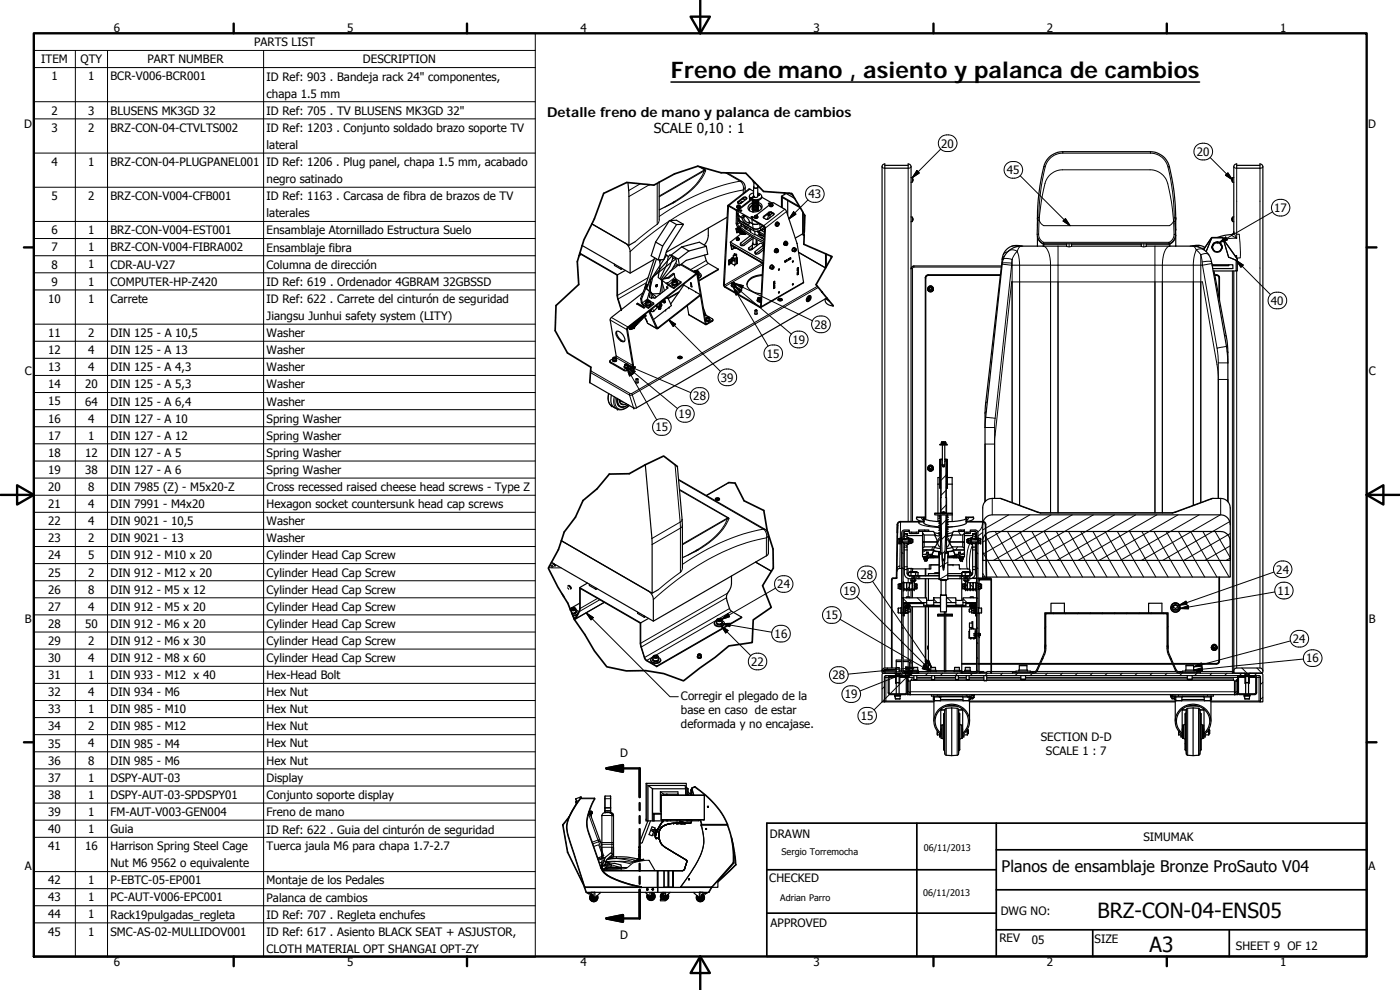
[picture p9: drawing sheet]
<svg xmlns="http://www.w3.org/2000/svg" width="420mm" height="297mm" viewBox="0 0 420 297" stroke-linecap="round" stroke-linejoin="round" font-family="sans-serif">
<defs><g id="words">
<text font-size="6.9" x="201.4" y="23.5">Freno de mano , asiento y palanca de cambios</text>
<g font-size="6.3">
<text x="329.4" y="275.4">BRZ-CON-04-ENS05</text>
<text x="345" y="285.6">A3</text>
</g>
<text font-size="4.8" x="300.6" y="261.8">Planos de ensamblaje Bronze ProSauto V04</text>
<g font-size="4.1">
<text x="164.2" y="35.1">Detalle freno de mano y palanca de cambios</text>
<text x="196.2" y="40">SCALE 0,10 : 1</text>
</g>
<g font-size="3.5">
<text x="34.2" y="9.6">6</text>
<text x="104.2" y="9.6">5</text>
<text x="174.2" y="9.6">4</text>
<text x="244.2" y="9.6">3</text>
<text x="314.2" y="9.6">2</text>
<text x="384.2" y="9.6">1</text>
<text x="76.3" y="13.9">PARTS LIST</text>
<text x="12.4" y="19">ITEM</text>
<text x="24.2" y="19">QTY</text>
<text x="44.3" y="19">PART NUMBER</text>
<text x="108.9" y="19">DESCRIPTION</text>
<text x="15.4" y="24.1">1</text>
<text x="26.5" y="24.1">1</text>
<text x="33.2" y="24.1">BCR-V006-BCR001</text>
<text x="80" y="24.2">ID Ref: 903 . Bandeja rack 24&quot; componentes,</text>
<text x="80" y="29.3">chapa 1.5 mm</text>
<text x="15.4" y="34.4">2</text>
<text x="26.5" y="34.4">3</text>
<text x="33.2" y="34.4">BLUSENS MK3GD 32</text>
<text x="80" y="34.4">ID Ref: 705 . TV BLUSENS MK3GD 32&quot;</text>
<text x="7.3" y="38.4">D</text>
<text x="15.4" y="39.5">3</text>
<text x="26.5" y="39.5">2</text>
<text x="33.2" y="39.5">BRZ-CON-04-CTVLTS002</text>
<text x="80" y="39.6">ID Ref: 1203 . Conjunto soldado brazo soporte TV</text>
<text x="410.6" y="38.4">D</text>
<text x="80" y="44.7">lateral</text>
<text x="282.5" y="44.3">20</text>
<text x="359.2" y="46.8">20</text>
<text x="15.4" y="49.8">4</text>
<text x="26.5" y="49.8">1</text>
<text x="33.2" y="49.8">BRZ-CON-04-PLUGPANEL001</text>
<text x="80" y="49.8">ID Ref: 1206 . Plug panel, chapa 1.5 mm, acabado</text>
<text x="302.2" y="52.2">45</text>
<text x="80" y="55">negro satinado</text>
<text x="242.6" y="59.5">43</text>
<text x="15.4" y="60">5</text>
<text x="26.5" y="60.1">2</text>
<text x="33.2" y="60.1">BRZ-CON-V004-CFB001</text>
<text x="80" y="60.1">ID Ref: 1163 . Carcasa de fibra de brazos de TV</text>
<text x="80" y="65.2">laterales</text>
<text x="382.4" y="63.6">17</text>
<text x="15.4" y="70.3">6</text>
<text x="26.5" y="70.3">1</text>
<text x="33.2" y="70.3">BRZ-CON-V004-EST001</text>
<text x="80" y="70.4">Ensamblaje Atornillado Estructura Suelo</text>
<text x="15.4" y="75.4">7</text>
<text x="26.5" y="75.4">1</text>
<text x="33.2" y="75.5">BRZ-CON-V004-FIBRA002</text>
<text x="80" y="75.5">Ensamblaje fibra</text>
<text x="15.4" y="80.6">8</text>
<text x="26.5" y="80.6">1</text>
<text x="33.2" y="80.6">CDR-AU-V27</text>
<text x="80" y="80.7">Columna de dirección</text>
<text x="15.4" y="85.7">9</text>
<text x="26.5" y="85.7">1</text>
<text x="33.2" y="85.7">COMPUTER-HP-Z420</text>
<text x="80" y="85.8">ID Ref: 619 . Ordenador 4GBRAM 32GBSSD</text>
<text x="14.5" y="90.8">10</text>
<text x="26.5" y="90.8">1</text>
<text x="33.2" y="90.8">Carrete</text>
<text x="80" y="91">ID Ref: 622 . Carrete del cinturón de seguridad</text>
<text x="381.4" y="91.5">40</text>
<text x="14.5" y="101.1">11</text>
<text x="26.5" y="101.1">2</text>
<text x="33.2" y="101.1">DIN 125 - A 10,5</text>
<text x="80" y="96.1">Jiangsu Junhui safety system (LITY)</text>
<text x="80" y="101.2">Washer</text>
<text x="244.5" y="98.6">28</text>
<text x="14.5" y="106.3">12</text>
<text x="26.5" y="106.2">4</text>
<text x="33.2" y="106.3">DIN 125 - A 13</text>
<text x="80" y="106.3">Washer</text>
<text x="230.1" y="107.3">15</text>
<text x="237.8" y="103.2">19</text>
<text x="7.4" y="112.6">C</text>
<text x="14.5" y="111.4">13</text>
<text x="26.5" y="111.4">4</text>
<text x="33.2" y="111.4">DIN 125 - A 4,3</text>
<text x="80" y="111.4">Washer</text>
<text x="410.8" y="112.6">C</text>
<text x="14.5" y="116.5">14</text>
<text x="25.5" y="116.5">20</text>
<text x="33.2" y="116.5">DIN 125 - A 5,3</text>
<text x="80" y="116.6">Washer</text>
<text x="216.4" y="114.5">39</text>
<text x="14.5" y="121.6">15</text>
<text x="25.5" y="121.7">64</text>
<text x="33.2" y="121.7">DIN 125 - A 6,4</text>
<text x="80" y="121.7">Washer</text>
<text x="203.7" y="125.5">19</text>
<text x="208.1" y="120.1">28</text>
<text x="14.5" y="126.8">16</text>
<text x="14.5" y="131.9">17</text>
<text x="26.5" y="126.8">4</text>
<text x="26.5" y="131.9">1</text>
<text x="33.2" y="126.8">DIN 127 - A 10</text>
<text x="33.2" y="131.9">DIN 127 - A 12</text>
<text x="80" y="126.8">Spring Washer</text>
<text x="80" y="132">Spring Washer</text>
<text x="196.7" y="129.4">15</text>
<text x="14.5" y="137.1">18</text>
<text x="25.5" y="137.1">12</text>
<text x="33.2" y="137.1">DIN 127 - A 5</text>
<text x="80" y="137.1">Spring Washer</text>
<text x="14.5" y="142.2">19</text>
<text x="25.5" y="142.2">38</text>
<text x="33.2" y="142.2">DIN 127 - A 6</text>
<text x="80" y="142.2">Spring Washer</text>
<text x="14.5" y="147.3">20</text>
<text x="26.5" y="147.3">8</text>
<text x="33.2" y="147.3">DIN 7985 (Z) - M5x20-Z</text>
<text x="80" y="147.3">Cross recessed raised cheese head screws - Type Z</text>
<text x="14.5" y="152.4">21</text>
<text x="26.5" y="152.4">4</text>
<text x="33.2" y="152.4">DIN 7991 - M4x20</text>
<text x="80" y="152.4">Hexagon socket countersunk head cap screws</text>
<text x="14.5" y="157.5">22</text>
<text x="26.5" y="157.5">4</text>
<text x="33.2" y="157.5">DIN 9021 - 10,5</text>
<text x="80" y="157.6">Washer</text>
<text x="14.5" y="162.7">23</text>
<text x="14.5" y="167.8">24</text>
<text x="26.5" y="162.7">2</text>
<text x="26.5" y="167.8">5</text>
<text x="33.2" y="162.7">DIN 9021 - 13</text>
<text x="33.2" y="167.8">DIN 912 - M10 x 20</text>
<text x="80" y="162.7">Washer</text>
<text x="80" y="167.9">Cylinder Head Cap Screw</text>
<text x="14.5" y="173">25</text>
<text x="26.5" y="173">2</text>
<text x="33.2" y="173">DIN 912 - M12 x 20</text>
<text x="80" y="173">Cylinder Head Cap Screw</text>
<text x="258.2" y="173.6">28</text>
<text x="383" y="172.1">24</text>
<text x="14.5" y="178.1">26</text>
<text x="26.5" y="178.1">8</text>
<text x="33.2" y="178.1">DIN 912 - M5 x 12</text>
<text x="80" y="178.1">Cylinder Head Cap Screw</text>
<text x="233.3" y="176.5">24</text>
<text x="253.2" y="178.6">19</text>
<text x="383.4" y="178.5">11</text>
<text x="14.5" y="183.2">27</text>
<text x="26.5" y="183.2">4</text>
<text x="33.2" y="183.2">DIN 912 - M5 x 20</text>
<text x="80" y="183.3">Cylinder Head Cap Screw</text>
<text x="247.7" y="185.8">15</text>
<text x="7.4" y="186.9">B</text>
<text x="14.5" y="188.4">28</text>
<text x="25.5" y="188.4">50</text>
<text x="33.2" y="188.4">DIN 912 - M6 x 20</text>
<text x="80" y="188.4">Cylinder Head Cap Screw</text>
<text x="232.5" y="191.4">16</text>
<text x="410.8" y="186.9">B</text>
<text x="14.5" y="193.5">29</text>
<text x="26.5" y="193.5">2</text>
<text x="33.2" y="193.5">DIN 912 - M6 x 30</text>
<text x="80" y="193.5">Cylinder Head Cap Screw</text>
<text x="388" y="192.9">24</text>
<text x="14.5" y="198.6">30</text>
<text x="14.5" y="203.8">31</text>
<text x="26.5" y="198.6">4</text>
<text x="26.5" y="203.7">1</text>
<text x="33.2" y="198.6">DIN 912 - M8 x 60</text>
<text x="33.2" y="203.8">DIN 933 - M12 x 40</text>
<text x="80" y="198.6">Cylinder Head Cap Screw</text>
<text x="80" y="203.8">Hex-Head Bolt</text>
<text x="225.4" y="199.8">22</text>
<text x="249.8" y="203.8">28</text>
<text x="392" y="198.8">16</text>
<text x="14.5" y="208.9">32</text>
<text x="26.5" y="208.9">4</text>
<text x="33.2" y="208.9">DIN 934 - M6</text>
<text x="80" y="208.9">Hex Nut</text>
<text x="204.4" y="210">Corregir el plegado de la</text>
<text x="253.5" y="209.5">19</text>
<text x="14.5" y="214">33</text>
<text x="26.5" y="214">1</text>
<text x="33.2" y="214">DIN 985 - M10</text>
<text x="80" y="214">Hex Nut</text>
<text x="204.4" y="214.2">base en caso de estar</text>
<text x="14.5" y="219.1">34</text>
<text x="26.5" y="219.1">2</text>
<text x="33.2" y="219.1">DIN 985 - M12</text>
<text x="80" y="219.1">Hex Nut</text>
<text x="204.4" y="218.3">deformada y no encajase.</text>
<text x="258.3" y="216">15</text>
<text x="14.5" y="224.3">35</text>
<text x="26.5" y="224.2">4</text>
<text x="33.2" y="224.3">DIN 985 - M4</text>
<text x="80" y="224.2">Hex Nut</text>
<text x="186.1" y="227">D</text>
<text x="312.4" y="222.3">SECTION D-D</text>
<text x="313.9" y="226.5">SCALE 1 : 7</text>
<text x="14.5" y="229.4">36</text>
<text x="26.5" y="229.4">8</text>
<text x="33.2" y="229.4">DIN 985 - M6</text>
<text x="80" y="229.4">Hex Nut</text>
<text x="14.5" y="234.6">37</text>
<text x="14.5" y="239.7">38</text>
<text x="26.5" y="234.5">1</text>
<text x="26.5" y="239.7">1</text>
<text x="33.2" y="234.6">DSPY-AUT-03</text>
<text x="33.2" y="239.7">DSPY-AUT-03-SPDSPY01</text>
<text x="80" y="234.6">Display</text>
<text x="80" y="239.7">Conjunto soporte display</text>
<text x="14.5" y="244.8">39</text>
<text x="26.5" y="244.8">1</text>
<text x="33.2" y="244.8">FM-AUT-V003-GEN004</text>
<text x="80" y="244.9">Freno de mano</text>
<text x="14.5" y="250">40</text>
<text x="26.5" y="249.9">1</text>
<text x="33.2" y="250">Guia</text>
<text x="80" y="250.1">ID Ref: 622 . Guia del cinturón de seguridad</text>
<text x="231.1" y="251.4">DRAWN</text>
<text x="14.5" y="255.1">41</text>
<text x="25.5" y="255.1">16</text>
<text x="33.2" y="255.1">Harrison Spring Steel Cage</text>
<text x="80" y="255.1">Tuerca jaula M6 para chapa 1.7-2.7</text>
<text x="343.2" y="252.3">SIMUMAK</text>
<text x="7.4" y="261.1">A</text>
<text x="33.2" y="260.2">Nut M6 9562 o equivalente</text>
<text x="410.8" y="261.1">A</text>
<text x="14.5" y="265.3">42</text>
<text x="26.5" y="265.3">1</text>
<text x="33.2" y="265.3">P-EBTC-05-EP001</text>
<text x="80" y="265.4">Montaje de los Pedales</text>
<text x="230.9" y="264.6">CHECKED</text>
<text x="14.5" y="270.5">43</text>
<text x="14.5" y="275.6">44</text>
<text x="26.5" y="270.4">1</text>
<text x="26.5" y="275.6">1</text>
<text x="33.2" y="270.5">PC-AUT-V006-EPC001</text>
<text x="33.2" y="275.6">Rack19pulgadas_regleta</text>
<text x="80" y="270.5">Palanca de cambios</text>
<text x="80" y="275.7">ID Ref: 707 . Regleta enchufes</text>
<text x="300.3" y="274.5">DWG NO:</text>
<text x="14.5" y="280.7">45</text>
<text x="26.5" y="280.7">1</text>
<text x="33.2" y="280.7">SMC-AS-02-MULLIDOV001</text>
<text x="80" y="280.8">ID Ref: 617 . Asiento BLACK SEAT + ASJUSTOR,</text>
<text x="186.1" y="281.6">D</text>
<text x="231.3" y="278.2">APPROVED</text>
<text x="80" y="285.9">CLOTH MATERIAL OPT SHANGAI OPT-ZY</text>
<text x="299.9" y="282.6">REV</text>
<text x="309.7" y="283.3">05</text>
<text x="328.5" y="283">SIZE</text>
<text x="370.9" y="285.1">SHEET 9 OF 12</text>
<text x="34.2" y="289.9">6</text>
<text x="104.2" y="289.9">5</text>
<text x="174.2" y="289.9">4</text>
<text x="244.2" y="289.9">3</text>
<text x="314.2" y="289.9">2</text>
<text x="384.2" y="289.9">1</text>
</g>
<g font-size="2.7">
<text x="234.5" y="256.6">Sergio Torremocha</text>
<text x="277.3" y="255.2">06/11/2013</text>
<text x="277" y="268.7">06/11/2013</text>
<text x="234.2" y="270.2">Adrian Parro</text>
</g>
</g></defs>
<g fill="none" stroke="#000" stroke-width=".3">
<path d="M10.1 10h150.5v277.2h-150.5zM10.1 15.1h150.5M22.6 15.1v272.1M32.3 15.1v272.1M79.1 15.1v272.1M10.1 20.3h150.5M10.1 30.5h150.5M10.1 35.7h150.5M10.1 45.9h150.5M10.1 56.2h150.5M192.2 55.1l-3.5 2.1M194.9 55.4l-6.1 3.6"/>
<path d="M197.2 55v12.3M209.5 49.9l2.1 1M210.1 50.1l1.5 .8M211.3 51.3l.1-.3-13.6 7.8M211.3 51.3h.5M211.3 51.3a21 21 0 0 1-9.1 9.4l-.2 .2 .6-.3M211.3 51.3l-13.5 7.8M211.6 50.9l.2 .4M211.8 51.3a20.2 20.2 0 0 1-9.2 9.3M217.8 51.9l4.3 2.5a2.53 2.53 0 0 1 1 2.6l.5-.8M222.6 54.4a56.6 56.6 0 0 0-24.8 10.6M223.1 58v-1a58.7 58.7 0 0 0-22 9.2"/>
<path d="M223.1 59.2v.3M223.8 59.2v.2M224 59.2v.3M224.9 59.6l.5 .1M225.1 56.7l-6.4 5M225.1 59.5v.1M225.1 59.5v.2h.3M225.4 59.7v.1M226.3 58.9l-1.2 .6M226.4 58.9l-1.1 .7M226.4 59l-1 .7M226.4 59.1l-1.1 .7-.4-.1"/>
<path d="M227.8 58.4l-.4 .1M227.8 58.5l-.4 .2 .4-.1M235.5 57.9v.4M236.8 58l1.2 .7M242.5 60l-5.7 5.7M242.5 56.4a2.73 2.73 0 0 1 3.7-.3 2.73 2.73 0 0 1 .6 3.7 2.77 2.77 0 0 1-3.6 .7 2.77 2.77 0 0 1-1.1-3.6zM264.7 50l.1 .3 .7 .2v149.9M273.4 50l-.4 .4-.4 .1v106M275.2 51.2l.7 .7-2.1 1.4zM282.3 44.7l-8.5 8.6M282.4 41.1a2.75 2.75 0 0 1 3.6-.3 2.75 2.75 0 0 1 .9 3.4 2.8 2.8 0 0 1-3.5 1.2 2.8 2.8 0 0 1-1.6-3.3zM302.1 49.1a2.77 2.77 0 0 1 3.4-.4 2.77 2.77 0 0 1 1.2 3.2 2.74 2.74 0 0 1-3.8 1.4 2.74 2.74 0 0 1-1-3.9z"/>
<path d="M306.2 52.7l15 15M313.7 50.1a77.2 77.2 0 0 0-2.1 15.2h-.2M318.9 46a5.7 5.7 0 0 0-5.3 4h-.3M318.9 45.5v.5h26.3M345.2 46a5.5 5.5 0 0 1 5.3 4.1M345.2 45.5v.5M350.9 50l-.4 .1a66.3 66.3 0 0 1 1.9 15.2M359.1 43.7a2.73 2.73 0 0 1 3.7-.3 2.73 2.73 0 0 1 .6 3.6 2.77 2.77 0 0 1-3.6 .8 2.77 2.77 0 0 1-1.2-3.6zM363.2 47.2l6.7 6.8M367.8 52.6l.7-.7 1.4 2.1zM370.3 50l.1 .3 .7 .2v19.8M379 50l-.3 .3-.6 .2v149.9"/>
<path d="M10.1 76.7h150.5M10.1 66.4h150.5M10.1 71.6h150.5M174.4 76.3l-.6 .3M197.2 67.3l-6.6 5.2M197.8 66l-.1 .7-.5 .6M200.8 66.4a97.3 97.3 0 0 0-11.7 9.1M202.6 60.6l-.3-.1-2.7 1.6M203.4 79.4l-1.3 .8M204.2 79.4l4.7 2.7v.2M212 78.2l-4.7 2.7M212.6 79l-3.7 2.2"/>
<path d="M218.8 78.1h.1M218.8 61.9l-.2 .1M218.8 78.1v1.2M218.9 78.1v1.2M219.4 78.5h.3l-.3 .4zM219.5 77.8v.5M219.5 78.8v.1M219.6 74.7l.1 .1M219.6 77.8h.1M219.6 77.8l-.3 1.1M219.6 78.7v.3M219.6 73.7h-.2"/>
<path d="M219.6 73.6l.1 .1M219.7 78.5h.1M219.8 78l.4 .2M220.9 62.9l.1 .2M221.2 77.9l-.1 1.1M221.2 68.8l1.3 .7M221.3 68.6l1.2 .6M221.3 69.5l1.3 .7M221.5 63.4l.6 3.4-.7 .4-.5-.2M221.5 62.9v.2M221.5 60.5v.2M221.7 71.5a.37 .37 0 0 1-.3 .3 .37 .37 0 0 1-.3-.2"/>
<path d="M222.1 68.1v.5M222.2 68.2v.5M222.3 72.9l.2 .8M222.5 67.6l-.7 .3v.6M222.5 69.4l.3 .2M222.6 70l.3 .2M223.6 68.3v.3M224.5 68.2v.2M224.8 74.3l.1 .7M225.3 69.7l1.2 .8 .2-.1M225.6 65.7l.6 3.5M225.8 60a1.25 1.25 0 0 0 1.6 .1"/>
<path d="M225.9 65.8v.2M226.7 75.4l.1 .8M227 72.6l.1 .4M227.1 73.1v.2M227.6 62.6a1.11 1.11 0 0 1-1.9 .2M227.6 62.2a1.16 1.16 0 0 1-1.9 .2M227.7 61.8a1.13 1.13 0 0 1-1.9 .2M227.7 61.4a1.12 1.12 0 0 1-1.9 .1M227.7 61a1.11 1.11 0 0 1-1.9 .1M227.7 60.6a1.16 1.16 0 0 1-1.9 .1M227.7 60.1a1.13 1.13 0 0 1-1.9 .2M228 67.2l.3 1.8"/>
<path d="M228 70.2l.4 .2M228.1 70.2l.2 .1M228.5 68.8l.1 .1M228.7 71.3v.2M228.8 79l-11.4 6.6M228.9 73.7l.1 .7M228.9 79.4l-11.3 6.6v.2M229.2 64.9v.2M230.8 63.7v.2M231.5 63.6v.2M232 64.1l.1 .4M232.2 79.9a.57 .57 0 0 0-.5 .9"/>
<path d="M232.2 64v.2M233.2 75.6h.1M233.4 75.2l.1 .1M235.5 62.8l-6.3 4.9M236 63.5l-6.3 4.9M236.1 73.4h-.1M236.2 73l.1 .1M238.2 63.5l.7 .8-2.1 1.4zM238.5 74.9l.2-.2a.35 .35 0 0 1 .2 .5 .35 .35 0 0 1-.6 .1zM238.9 74.7a.56 .56 0 0 0-.6 .8M240.9 63.5v6.7M274.3 79.8v.3"/>
<path d="M300.8 79.3l2.8 .3-4.9 45.9M300.8 79h2.8M301 77.9l.8-.4 2 .4M301.2 77.4l-.4 .5M301.4 76.9l-.6 .7M302.4 75.6l-.8 .3-.5 .5M302.6 75.4a1.99 1.99 0 0 1 2.3-.2 1.99 1.99 0 0 1 .9 2.1l.2 2.3M303.5 73.9l.7-.1 1 .2M303.6 79l.2 .6M303.8 77.9v1.7M303.8 79.6h2.2M303.8 79.6v71.2"/>
<path d="M303.8 77.9l-.2 1.1M305.8 73.7l-.5 .3M306 79.6v72M306.5 73.9l-.7 .4-2 3.6M311.3 70.3h.4a57.3 57.3 0 0 1 2.3-16.3 5.5 5.5 0 0 1 4.9-3.1h26.3a5.5 5.5 0 0 1 5.2 4.2 66.3 66.3 0 0 1 2 15.2M311.4 65.6v.7M311.4 73.8v.1M311.4 71.3a2.78 2.78 0 0 0 1.9 2h6.8M311.7 70.3a3.1 3.1 0 0 0 1.4 2.5l-.1 .3M311.8 65.3a2.72 2.72 0 0 0 1.5 2.4h37.6a3.1 3.1 0 0 0 1.6-2.4h.4M311.9 66l-.5 .1M313 73.9a3.7 3.7 0 0 1 2.1 3.5l.2 2.2h-9.3"/>
<path d="M313.1 73.1v.8M317.5 73.9v5.7M317.5 79.6h31.3M317.5 79.6v74.3M317.5 79.6h-2.2v74.3M319.8 65.6l1.4 2.1-2.1-1.4zM320.1 73.9l.8 .1M320.9 73.2v.8M321.6 73.3h20.9M321.6 73.9l-.7 .1M342.5 73.9l.8 .1M343.3 73.2v.8"/>
<path d="M344 73.3h6.9M344 73.9l-.7 .1M346.6 73.9v80M348.8 79.6v74.3M350.8 73.2v-.5h-37.6l.1 1.2M350.9 73.3h.2v.6M350.9 73.2v.1M350.9 73.3v.6M351.1 73.9a3.6 3.6 0 0 0-2.1 3.5l-.2 2.2M352.2 66.4h.4M352.7 67.1h.1M352.8 70.5a2.63 2.63 0 0 1-1.7 2.8v-.2"/>
<path d="M352.8 70.3h-.3a3.7 3.7 0 0 1-1.6 2.5l.1 .3M352.8 65.6l-.2 1.1M352.9 73.8v.1M352.9 68.7l-.1 .5M358 73.9l.6 .3 .4 .8M358.6 73.7l.4 .1M359 75a2.27 2.27 0 0 1 2.4 0M359 75l1.4 1.5M359 73.8l.9 .4M359 73.8l-.1 .1M359 75l-.7 2.3-.2 2.3h-9.3M360.2 73.7l-1.2 .1"/>
<path d="M360.4 76.5a2.05 2.05 0 0 1 2.4 0M360.4 76.5l.5 3.1M360.4 76.5v3.1h.5M360.8 78.6l1.8-.2 1 .2M360.9 79.6l4.3 24.8M361.5 74.5h-.9M363.7 79.1l-2.8 .5M363.7 71.3l-1.7 4.2M363.8 79.7h.2M365.9 72.8l1.9-1.7 .6 .9zM367.1 71.8h.1M367.1 71.8l1.6 5.3 2.3 1 10.3 10.3"/>
<path d="M369.5 70.4h.1M370.3 69.6l.8 1.9-1.6-1 .5-.3zM370.8 76.9l.3-.1-.2 .3M371 78.1l2.1 1.4-.7 .7zM371.1 70.3h.8l.3 7.1h-1.1v-.6h-.4M371.1 70.3v1.2l-3.9 .4M381.9 63.6l-16 9.2M382.4 60.5a2.72 2.72 0 0 1 3.5-.4 2.72 2.72 0 0 1 .9 3.5 2.72 2.72 0 0 1-3.8 1 2.72 2.72 0 0 1-.9-3.9zM10.1 81.9h150.5M10.1 87h150.5M10.1 97.3h150.5M183.1 96l5 2.9 .2-.2"/>
<path d="M183.5 95.3l4.9 2.8 .1 .2M186.5 92.9h.1M189 98.2l.5 .4M189.5 97.6l.7 .7zM189.9 97.2l.7 .8M190.3 96.9l.7 .7M190.7 96.6l.7 .7M191.1 96.2l.6 .7M191.5 95.9l.6 .6M192 95.6l.4 .5M192.4 95.2l.4 .6M192.8 94.9l.3 .5"/>
<path d="M193.2 94.6l.3 .4M193.8 90.7l-.7 .7v.2M194 90.3a.49 .49 0 0 1 .6-.3 .49 .49 0 0 1 .2 .7 .5 .5 0 0 1-.5 .2 .5 .5 0 0 1-.3-.6zM194 84.8l-8.5 4.9M194 85.3l.3 .2-.4 1.1 1.3 1.1M194.3 96.9l2.8 1.6 .1-.2M194.3 89.7l-1.5 1.2-.3-.2M194.5 83.3l-9.2 5.3M195.1 90.4a.69 .69 0 0 1-.6 .6 .69 .69 0 0 1-.7-.3M195.4 92.9l.3 .6M195.8 92.6l.4 .8M196 89.2l-.4 .4-.6-.4"/>
<path d="M197.2 98.2l.3 .4M198 91.5l.1-.1a.33 .33 0 0 1 .5 0 .33 .33 0 0 1-.1 .5 .41 .41 0 0 1-.3 .4 .41 .41 0 0 1-.5-.3 .41 .41 0 0 1 .3-.5zM198 92.5l.3-.1-.3 .4zM198.3 92.3l-.3 .1v.4M198.5 91.2a.75 .75 0 0 0-.7 1.1M199.4 90.5h.3l-.3 .3zM199.6 90.4l-.3 .2 .1 .2M199.7 89.6h.1M200.4 86.3v.1M200.6 85.5l-.6 .6 .1 .2M200.6 95.9l15.6 15.5M200.6 95.9l2.2 1.4-.8 .7z"/>
<path d="M201.8 85.2v.2M201.8 84.6l-1.1 .8 .1 .3M201.9 84.1a.47 .47 0 0 1 .7-.2 .47 .47 0 0 1 .2 .7 .48 .48 0 0 1-.6 .1 .48 .48 0 0 1-.3-.6zM202.5 83.2l-2.3 1.7M202.9 83.7l-.3 .2M203.1 84.2a.71 .71 0 0 1-.6 .6 .71 .71 0 0 1-.7-.3M206.7 94.4l5 2.8 .2-.2M208.2 81.4a.65 .65 0 0 1 .8-.3 .65 .65 0 0 1 .5 .7l-.4 .2M209.4 82.2l-.4 .1M209.7 81.7l-.4 .4M211.8 97l.3 .3M211.9 95.4a.58 .58 0 0 0 1 0"/>
<path d="M212.1 95.2a.4 .4 0 0 1 .4-.1 .4 .4 0 0 1 .3 .4 .4 .4 0 0 1-.5 .1 .4 .4 0 0 1-.2-.4zM213.8 96.1v.3M219.6 85.1a.6 .6 0 0 0 1 0l.4 .2M219.7 84.9a.39 .39 0 0 1 .5-.2 .39 .39 0 0 1 .2 .5 .4 .4 0 0 1-.4 .1 .4 .4 0 0 1-.3-.4zM220.1 86.1l.1 .1M220.4 87.1l.5 1.4 .8-.6M220.8 85.9v.2M220.9 87.5l9.6 16.3M221.1 85.2l-.5-.1 .3 .2M221.3 85.2l1.8 .5-.4 .7M221.6 86.8l15.9 13.4M221.8 85.6l22 10.6"/>
<path d="M222 87.7v.1M222.4 86.9l.2 .1-.5 .6M227.4 89.6a.56 .56 0 0 0 1 0M227.5 89.4a.41 .41 0 0 1 .4-.2 .41 .41 0 0 1 .3 .5 .42 .42 0 0 1-.5 .1 .42 .42 0 0 1-.2-.4zM228.3 91.9l-.3 .3M231.8 80.1l.2-.2a.36 .36 0 0 1 .2 .6 .36 .36 0 0 1-.6 0zM241.2 84.7l-12.7 7.3M242.7 89.2a.34 .34 0 0 1 .5 .1 .34 .34 0 0 1-.1 .5l-.1 .1a.35 .35 0 0 1-.6 .2 .35 .35 0 0 1 .1-.6zM243 89a.74 .74 0 0 0-.6 1.2M244.4 95.5a2.79 2.79 0 0 1 3.3-.5 2.79 2.79 0 0 1 1.3 3.2 2.76 2.76 0 0 1-3.8 1.5 2.76 2.76 0 0 1-1.1-3.9zM245.3 85.9l-55.7 32.2M245.6 86.2l-56.2 32.4-.5-.1-11.7-6.7"/>
<path d="M273.9 80.5v76M274.3 80.1l-.9 .5M274.3 80.1h26.2M278.6 86.4a.71 .71 0 0 0 .7 .7 .71 .71 0 0 0 .7-.7M278.6 82.5v.1M363.9 80.6h6.1M365.1 82.5v.1M369.9 81.3v120.2M371.1 81.3v119.1M381.3 88.3a2.78 2.78 0 0 1 3.4-.4 2.78 2.78 0 0 1 1.3 3.2 2.79 2.79 0 0 1-3.5 1.5 2.79 2.79 0 0 1-1.8-3.3zM10.1 102.4h150.5M10.1 107.5h150.5"/>
<path d="M10.1 112.6h150.5M10.1 117.8h150.5M177.3 111.3l11.8 6.8M182.7 118.1a3.2 3.2 0 0 0 .8 3.6M183.2 108.6v.2M183.9 107.5a.58 .58 0 0 0 1 0M184 107.3a.41 .41 0 0 1 .5-.1 .41 .41 0 0 1 .3 .4 .42 .42 0 0 1-.5 .1 .42 .42 0 0 1-.3-.4zM184.4 119a3.2 3.2 0 0 0 .9 3.7M184.7 119.2a2.6 2.6 0 0 0 1.4 3.6 3.8 3.8 0 0 0 2.7-1.2M184.7 107.2l5 2.8v.3M184.9 106.8l5 2.8 .2-.1M185.3 119.6a2.33 2.33 0 0 0 .7 2.4"/>
<path d="M185.4 119.7a1.79 1.79 0 0 0 .8 2.2 1.79 1.79 0 0 0 2.3-.5M185.9 119.9a1.33 1.33 0 0 0 .6 1.4 1.33 1.33 0 0 0 1.6-.1M185.9 120l.3 .1M187.3 110.9v.3M187.5 109.5a.58 .58 0 0 0 1 0M187.6 109.3a.41 .41 0 0 1 .5-.1 .41 .41 0 0 1 .2 .4 .43 .43 0 0 1-.5 .1 .43 .43 0 0 1-.2-.4zM188.1 110.9v.3M188.2 109.6l.6 .3M188.5 111.6l.4 1.2 .7-.3M188.9 109.7l-.7-.1 .5 .4M189.1 112.1l8 13.9M189.1 118.1l-.2 .3 1.3 4"/>
<path d="M189.1 118.1h.5M189.6 118.1l1.4 4.3M189.6 109.9l1.1 .2-.3 .5M189.7 112.3l-.1 .1M189.8 111.4l13.5 11.2M190.1 112.1h-.1M190.1 111.1l.5 .3-.4 .6M190.3 110.5l17.1 7.3M208 117a2.78 2.78 0 0 1 3.3-.4 2.78 2.78 0 0 1 1.3 3.1 2.75 2.75 0 0 1-3.8 1.5 2.75 2.75 0 0 1-1.1-4zM216.3 111.4a2.78 2.78 0 0 1 3.4-.4 2.78 2.78 0 0 1 1.2 3.2 2.8 2.8 0 0 1-3.5 1.5 2.8 2.8 0 0 1-1.7-3.4zM230.1 104.2a2.76 2.76 0 0 1 3.4-.4 2.76 2.76 0 0 1 1.2 3.1 2.74 2.74 0 0 1-3.8 1.5 2.74 2.74 0 0 1-1.1-4zM237.7 100a2.77 2.77 0 0 1 3.4-.4 2.77 2.77 0 0 1 1.2 3.2 2.74 2.74 0 0 1-3.8 1.4 2.74 2.74 0 0 1-1-3.9z"/>
<path d="M365.6 108.9h2.9M365.6 108.9v40.6M367.5 100.6l.5 .4M368.1 103.9l-2.9 .5 .4 4.5M368.3 105.3l.2 .4M368.5 113.9h-2.9l-.4-4.5-4.3-24.8h-57.3l-5.1 48.6h-2.9M10.1 122.9h150.5M10.1 128h150.5M10.1 133.2h150.5M10.1 138.3h150.5M186.7 120.4h-.8M187.3 120.7l-1.1 .3"/>
<path d="M187.9 121.1l-.8 .2-.6-.1M196.6 126.3a2.77 2.77 0 0 1 3.4-.4 2.77 2.77 0 0 1 1.2 3.2 2.75 2.75 0 0 1-3.6 1.4 2.75 2.75 0 0 1-1.4-3.6zM202.6 139.4l1.6 19.1 .6-.9M203.5 122.3a2.78 2.78 0 0 1 3.4-.4 2.78 2.78 0 0 1 1.3 3.2 2.74 2.74 0 0 1-3.8 1.4 2.74 2.74 0 0 1-1.1-3.9zM282.8 137.9l.1 1.7M282.8 137.9h.1M282.8 139.2l-.4 .5M283.5 137.9l-.1 1.7M284 138l-.5 .5M284.2 137.9l-.2 .2M295.8 125.2l2.9 .3M296 123.5l-.4 .5"/>
<path d="M296.3 120.5l-.5 .5M298.5 128.3v21.2M298.7 125.5l-.2 2.8h-2.9M10.1 143.4h150.5M10.1 148.6h150.5M10.1 153.7h150.5M10.1 158.8h150.5M203.7 144.1l25.4 14.7a2.41 2.41 0 0 1 .9 2.6l.6-.8M203.9 147.1l14.7 8.2M203.9 146.9l14.7 8.4M204.7 155.9l-.4 .6-8.6 5.1M218.3 155.6l.1-.2-13.6 7.8"/>
<path d="M218.3 155.6l.4 .1M218.3 155.6a19.4 19.4 0 0 1-9 9.3l-.3 .4 .5-.3M218.3 155.6l-13.5 7.9M218.6 155.3l.1 .4M218.7 155.7a20.3 20.3 0 0 1-9.2 9.3M218.8 144.8l-6.8 3.9M229.6 158.8a55.8 55.8 0 0 0-23.3 9.5l-1.5 1.1M270.1 156.5v.1M270.3 156.6l-.1 4.9M271.5 159.4v.7M273.6 159.7v.4M275 159.7v.4"/>
<path d="M275.9 156.5l-.1 .1M275.9 156.6l-.1 .1a.53 .53 0 0 0 .6 .7 17.1 17.1 0 0 0 5.9 .9M276.8 155.3a.31 .31 0 0 0-.1 .5 .31 .31 0 0 0 .5-.1M276.9 159.8l.2 .5M277.2 156.2h.1M277.4 159l.4 .4M278.6 140.2a.71 .71 0 0 0 .7 .7 .71 .71 0 0 0 .7-.7M281.9 156.2l-.1 .1M281.9 156.9l-.1 .1M281.9 158.3l-.1 .1M281.9 159l-.1 .1M282 155.4l-.2 .1"/>
<path d="M282 154.7l-.2 .1M282.1 156.9l-.2 .1M282.1 156.2l-.2 .1M282.1 158.3l-.2 .1M282.1 157.6l-.3 .1M282.1 159l-.1 .1M282.1 159.7l-.3 .1M282.3 141l-.3 .5M283 154.1h.1M283.1 153.7h-.5M283.2 153.6l.3 .1M283.3 154.1h.1"/>
<path d="M283.9 156.1l-1.4 1.4M283.9 147.1l-1.5 1.5M283.9 151.6l-1.5 1.5M284 142.5l-1.6 1.6M284.3 144l-.3 .5M284.3 159.5l-.1 .1M284.4 157.4h-.2M284.4 158.1h-.2M284.4 158.8h-.2M284.4 155.9l-.1 .1M284.4 155.2l-.1 .1M284.4 154.5l-.1 .1"/>
<path d="M284.5 155.9l-.1 .1M284.5 155.2h-.1M284.5 157.3l-.1 .1M284.5 158l-.1 .1M284.5 156.6l-.3 .1M284.5 158.7l-.1 .1M284.5 159.4l-.1 .1M285.8 158.1l-1.8 .1M287.6 159.4l.7 1.1M288.3 159l.5 .4M290.1 156.2h.1M290.1 159.7v.4"/>
<path d="M290.5 155.3a.32 .32 0 0 1 0 .5 .32 .32 0 0 1-.5-.1M290.5 159.7v.4M291.2 159.3l.1 .1M292.7 159.4v.7M294.8 156.6l-.1 1.5-1.2 1.5M294.9 159.8l-1.4 1.1M295 156.5v.1M295.1 156.6l-.2 .3M295.1 156.5l-.1 .1M297.8 149.5v5M298.7 159.5l7.9 13.6M300.1 149.5h.1"/>
<path d="M300.1 149.5l11.3 4.2M300.1 149.5l.5 .1M302.3 159.5l7.9 13.6M302.7 154.5l-7.8 4.5M306 159.5l7.9 13.6M309.1 154.5l-14.2 8.1M309.7 159.5l7.9 13.6M311.4 153.7l.9 .2M311.4 153.7l.4 .1M312.3 153.9h.1M312.3 153.9h39.5M313.3 159.5l7.9 13.6"/>
<path d="M315.4 154.5l-20.5 11.8M317 159.5l7.9 13.6M320.7 159.5l7.9 13.6M321.8 154.5l-23.7 13.6M324.3 159.5l7.9 13.6M328 159.5l7.9 13.6M328.1 154.5l-23.6 13.6M331.7 159.5l7.9 13.6M334.5 154.5l-23.7 13.6M335.3 159.5l7.9 13.6M339 159.5l7.9 13.6M340.8 154.5l-23.6 13.6"/>
<path d="M342.7 159.5l7.9 13.6M346.3 159.5l7.9 13.6M347.2 154.5l-23.7 13.6M350 159.5l7.9 13.6M351.8 153.9h.1M352.8 153.7l-.5 .1M352.8 153.7l-1 .2M353.5 154.5l-23.6 13.6M353.7 159.5l7.9 13.6M357.3 159.5l7.9 13.6M359.9 154.5l-23.7 13.6M360.4 150.8v-71.2h-2.3v72"/>
<path d="M361 159.5l7.9 13.6M364 149.5l-.5 .1M364 149.5h.1M364 149.5l-11.2 4.2M364.7 159.5l4.5 7.8M366.2 154.5l-23.6 13.6M366.3 149.5v5M369.1 156.5l-20.2 11.6M10.1 164h150.5M10.1 169.1h150.5M10.1 174.2h150.5M10.1 179.4h150.5"/>
<path d="M164.7 170.3h3.6M165.1 169.6h.6M165.7 169.7l.3 .3M170.3 176.4l.4 .4M179.3 179.5l-5.2 3.1M180 180l-6.1 3.5M195.7 163.4l8.5-4.9v13.2M204.2 171.7l-6.6 5.2M204.8 170.3l-.2 .8-.4 .6M209.5 165l-.2-.1-2.8 1.6M218 179.4l-25.5 14.7M218.4 178l-26.1 15"/>
<path d="M230 166.8v-5.4a69.5 69.5 0 0 0-32.5 17.2l-1.4 1.3M232.8 176.5l-16.3 9.3M233.2 173.4a2.71 2.71 0 0 1 3.5-.3 2.71 2.71 0 0 1 .9 3.4 2.71 2.71 0 0 1-3.7 1 2.71 2.71 0 0 1-.9-3.8zM253.1 175.4a2.77 2.77 0 0 1 3.4-.4 2.77 2.77 0 0 1 1.2 3.2 2.79 2.79 0 0 1-3.5 1.5 2.79 2.79 0 0 1-1.8-3.4zM257.1 179l20.5 20.5M258.2 170.5a2.79 2.79 0 0 1 3.4-.4 2.79 2.79 0 0 1 1.2 3.2 2.78 2.78 0 0 1-3.6 1.5 2.78 2.78 0 0 1-1.5-3.7zM261.9 174.4l17.3 25.3M269.2 170.1l-.1 .4M270.1 169.8l-.8 .4-.1 .5M270.1 169.8v.8M270.2 163.1l-.1 6.7M270.6 179.2l.4 .4"/>
<path d="M270.6 174.7l.4 .4M270.6 170.2l.4 .4M270.6 165.7l.4 .4M270.6 161.2l.4 .4M271.1 179.6l1.2 1.2M271.2 177h2.6M271.2 176.6l.4 .1M271.2 176.3l-.2 .1M271.4 160.2h.8M271.4 170.1h.8M271.4 160.1h.8M271.4 165h.8"/>
<path d="M271.4 160.7l.8 .5M271.4 163.3l.8 .5M271.9 161.7l-.4 .3M272 179.2h1M272.2 161.6v.1M272.2 162.9v.1M272.6 170.6v2M272.6 173.6v1.2M272.6 177v2.1M272.6 162.9l-.3 .3M272.9 176l-.7 .7M273 172.8h.1"/>
<path d="M273.1 172.8h.1M273.7 173.4l.5 .9M273.8 177h.6M273.8 174.5h.6M273.8 174.8l-.9 .5M273.9 170.7v.9M273.9 177v2.4M274.3 172.9l1.3 .8M274.4 174.5h.1M275.3 179.4l1.4 1.4M276 172.8v.8M277.5 167.9h.1"/>
<path d="M278.1 165l-1.2 .7M278.2 167.9h.1M280 164.1l-.5 .9M280.2 165.2l-.5 1.3M280.2 179.8l1 1M281.7 165.5v1.3M281.9 169.5h-3v1.2M281.9 172l-1.6 .1M281.9 172.7v.9M281.9 160.5h-.1M282.1 160.4l-.1 .1M282.7 166l-.8 .5"/>
<path d="M282.9 169.6l-1 .6M283 167.9h.1M283.3 168.1v.1M283.3 170.2l-.2 .2M283.6 165.4l-.8 .8M283.8 160.7l-1.2 1.2M284.3 179.4l1.4 1.4M284.3 160.2l-.1 .1M284.4 169.5h1.6M284.4 172.4l-2.5 1.5M284.4 168.7l-1 .6M284.5 160.2h-.2"/>
<path d="M284.7 165.5v1.3M286 169.5h.1M286.1 165.2l.5 1.3M287.4 164.1l-.6 .9M288.1 172.8v.8M288.2 167.9h-.1M288.5 172.8l1.5 .9M288.8 167.9h.1M289 179.6l1.2 1.2M289.4 165.8l-.8 .5M289.6 172.8l.8 1.4M289.8 177h.5"/>
<path d="M289.8 174.5h.5M290.2 171.7h.1M290.3 172.9l1.2 .7M290.3 177h2.6M290.3 171.6h.1M290.3 176.6l.3 .1M290.3 175.2l-.5 .9M291 172.8h.1M291.1 163a15.7 15.7 0 0 0-1 6.3l.3 1.4M291.2 179.2h1M291.2 175.3l.8 .9M291.5 162.6l.6 .3"/>
<path d="M291.7 161.3l.1 .1M291.9 161.6v.1M291.9 162.9v.1M291.9 160.1h.8M291.9 165h.8M291.9 160.2h.8M291.9 170.1h.8M291.9 163.5a18.2 18.2 0 0 0-1 6.7l.1 .8M291.9 160.7l.8 .5M292.2 174.8l-.2 .2M292.2 163l.5 .3M292.2 161.7l.6 .3"/>
<path d="M293.1 161.5l-.1 .1M293.1 179.2l.4 .4M293.1 174.7l.4 .4M293.1 170.2l.4 .4M293.1 165.7l.4 .4M293.1 161.2l.4 .4M293.1 175.6l-.2 .3M293.8 174h3.6M293.8 177h.2M294 173.9h3.5M294.9 172l.7 1.1M294.9 165.7l4.3 7.4"/>
<path d="M295.6 160.5l7.3 12.6M369.2 167.4l-1.2 .7M369.2 163.8l-7.6 4.3M369.2 160.1l-13.9 8M382.3 171.6l-28.6 10.1M382.6 177.6l-28.5 5M383 169a2.75 2.75 0 0 1 3.3-.4 2.75 2.75 0 0 1 1.3 3.1 2.73 2.73 0 0 1-3.8 1.4 2.73 2.73 0 0 1-1.1-3.9zM383.4 175.3a2.73 2.73 0 0 1 3.5-.3 2.73 2.73 0 0 1 .9 3.5 2.72 2.72 0 0 1-3.8 .9 2.72 2.72 0 0 1-.9-3.8zM10.1 184.5h150.5M10.1 189.6h150.5M10.1 194.8h150.5M10.1 199.9h150.5"/>
<path d="M171.2 182.8a.93 .93 0 0 0 1.6 0M171.5 182.5a.65 .65 0 0 1 .7-.2 .65 .65 0 0 1 .4 .6 .64 .64 0 0 1-.8 .3 .64 .64 0 0 1-.3-.7zM173 185l-.8 .4M175.9 183.9l2.2 1.4-.7 .7zM175.9 183.9l25.2 25.1h2.5M181.3 180.7l-8.4 4.9M196 197.1l-1.9 1M196 197.1a.95 .95 0 0 0 1.6 0M196.2 196.8a.63 .63 0 0 1 .8-.2 .63 .63 0 0 1 .3 .7 .73 .73 0 0 1-1.2-.4zM209.4 196.5a.58 .58 0 0 0 1 0M215.3 185.7a.64 .64 0 0 1 .8-.2 .64 .64 0 0 1 .4 .7 .64 .64 0 0 1-.8 .2 .64 .64 0 0 1-.4-.7zM216.4 187.8l.1 .2"/>
<path d="M216.5 185.8l1.9-1.6 .6 .8zM216.6 187.9l-.2-.1 .1 .2M216.6 188.1l1.2 1.8 .7-.7-1.5-1M216.6 187.1l2.6-.1-.2 1-1.6-.6M216.7 186.1a.93 .93 0 0 1-1.6 0l-18.3 10.5M216.8 188.2l8.5 8.5M217.1 187.2l-.5-.1 .4 .2M217.2 187.2l14.4 2.5M218.9 182.6l-25.4 14.7M219.6 183.4l-3.7 2.2M225.4 196.7a2.7 2.7 0 0 1 3.7-.3 2.7 2.7 0 0 1 .5 3.6 2.75 2.75 0 0 1-3.6 .7 2.75 2.75 0 0 1-1.1-3.5zM232.4 188.3a2.78 2.78 0 0 1 3.4-.4 2.78 2.78 0 0 1 1.2 3.2 2.78 2.78 0 0 1-3.6 1.4 2.78 2.78 0 0 1-1.5-3.6z"/>
<path d="M247.6 182.7a2.73 2.73 0 0 1 3.7-.2 2.73 2.73 0 0 1 .6 3.6 2.82 2.82 0 0 1-3.3 .8 2.82 2.82 0 0 1-1.7-2.9zM252.1 185.8l24.7 14.3M269.6 182.5v1.4M270.6 183.7l.4 .4M270.6 197.1l.4 .4M270.6 192.7l.4 .4M270.6 188.2l.4 .4M271.1 184.6h.2M271.1 181.5l.2 .5M271.6 181.1v1M272.2 182.3h.6M272.6 198.5v2.8l.4-.2"/>
<path d="M272.6 183.6v14.5M272.6 182.6v.2M273.9 182.1v19.2M274.3 180.8l.2 .3M277.6 199.2l-.5 .5 .2 .2M278.1 198.8l-.3-.2 .8-.6 .9 2M278.1 181.7v.2M278.6 194v.3M289 181.7v.2M291.3 182.3h.6M292.4 190v.8M292.5 181.1v1"/>
<path d="M292.7 191.3v.1M292.7 180.8l.4 .7M292.8 184.6h.3M292.9 189.4v2M293.1 197.1l.4 .5M293.1 192.7l.4 .4M293.1 188.2l.4 .4M293.1 183.7l.4 .4M293.8 199.1h.2M294.5 182.5v1.4M305.9 199.8h2.3M312.6 197.6h.4"/>
<path d="M313.6 194h.2M313.6 194.2h.2M313.8 188l-.2 .6M316.3 183.9l-.2 .3M319.9 183.9l-.1 .3M323.6 183.9l-.2 .3M327.3 183.9l-.2 .3M330.9 183.9l-.1 .3M334.6 183.9l-.2 .3M338.3 183.9l-.2 .3M341.9 183.9l-.1 .3M345.6 183.9l-.2 .3"/>
<path d="M349.3 183.9l-.2 .3M350.3 194h.3M350.3 194.2h.3M350.6 188l-.3 .5M351.2 197.6h.3M351.6 182a1.14 1.14 0 0 0 1.2 1.1 1.14 1.14 0 0 0 1.1-1.1M351.6 182.3a1.14 1.14 0 0 0 1.2 1 1.14 1.14 0 0 0 1.1-1M354.1 181.6l-.4 .1M354.6 182.4l-.5 .2M355.9 199.8h2.3M356.2 181.2l-.3-.8-2.2 1.3M356.3 181.8l.2-.1 .2 1-2.6-.1"/>
<path d="M360.6 199.9l-.1-1-2.3 1.2M363.7 194a.71 .71 0 0 0 .7 .7 .71 .71 0 0 0 .7-.7M365 199.1v.1M387.3 192.3l-28.9 7.7M388 189.8a2.76 2.76 0 0 1 3.4-.4 2.76 2.76 0 0 1 1.2 3.2 2.73 2.73 0 0 1-3.8 1.4 2.73 2.73 0 0 1-1.1-3.9zM391.2 197.7l-32.6 3.3M392 195.6a2.75 2.75 0 0 1 3.5-.3 2.75 2.75 0 0 1 .9 3.4 2.79 2.79 0 0 1-3.5 1.2 2.79 2.79 0 0 1-1.6-3.3zM10.1 205h150.5M10.1 210.2h150.5M10.1 215.3h150.5M249.7 200.7a2.78 2.78 0 0 1 3.4-.4 2.78 2.78 0 0 1 1.3 3.2 2.77 2.77 0 0 1-3.7 1.4 2.77 2.77 0 0 1-1.4-3.6zM253.5 206.4a2.77 2.77 0 0 1 3.3-.4 2.77 2.77 0 0 1 1.3 3.2 2.74 2.74 0 0 1-3.8 1.4 2.74 2.74 0 0 1-1.1-3.9z"/>
<path d="M258.3 212.9a2.77 2.77 0 0 1 3.3-.4 2.77 2.77 0 0 1 1.3 3.2 2.76 2.76 0 0 1-3.6 1.4 2.76 2.76 0 0 1-1.5-3.6zM265.1 201.4h.1M265.1 201.4l.2 .2M265.4 210.5v.1M265.4 206l-.7 .7M265.5 200.9v.4l-.4 .1M265.7 201.6l-.2 .4M265.9 202.7a.31 .31 0 0 1 0 .4 .31 .31 0 0 1-.5 .1v-.1M266.4 200.4l-.3 .5M266.6 203.3h-.7v7.1M266.8 203.3h2M268.7 209.6h1.4"/>
<path d="M268.9 202.5l-.2 .1M269 202.5h.8M269.9 202.5h-.9l-.3 .2M270.1 203.3h1.9M270.1 202.5l-.1 .1M272 201.4l-.7 .2 .3 .6M272 201.8l-13.9 5.5M272.3 203.3h2M272.3 207.8h.1M272.3 203.3h.1M272.3 204.4h.5M272.3 207.6h.5"/>
<path d="M272.6 202.7l-10.3 10.3M272.7 200.5l-18.2 1.8M272.9 207.8h.3M273.2 202.5l-.8 1.1-.7-.7 .2-.2M273.2 207.6h97.3M273.3 200.2l-1.5-.1 .1 .7M273.4 200.2l.9 .1-.8 .3M273.9 201.5l-.5 .1M273.9 202l-.7 .7M274 200.3h1.4M274.3 200.3l-.8 .1M275 201.6l.5 .4"/>
<path d="M275.1 203.3h4.5M275.6 201.5h3M277 200.3l-.2 .3 .8 .3M278.4 202l-.7 .7M278.6 201.2h.6M279 201.2l.2 .2M279.3 200.3h1.5M280.2 208.9h.1M280.3 210.3h.2M280.4 210.2h1.9M280.5 203.3h6.3M280.9 201.2h5.5"/>
<path d="M281.3 208.4v.5M282.2 210.3h6.9M282.4 208.9h6.5M282.5 213h1.1M282.9 202l-.7 .7M283.3 214.1v11M283.6 212.9v13.3M284 212.5v14.1M284.1 211.9h3.1M286.5 200.3h1.4M287.3 212.5v14.1M287.4 202l-.7 .7"/>
<path d="M287.6 203.3h2.4M287.7 212.9v13.3M287.7 213h1.1M287.9 214.1v11M288 201.2h.6M288.5 201.6l.4 .4M288.6 201.5h.9M289 210.2h1.8M289.7 200.3h1.4M290 208.4v.5M290.8 210.3h.2M290.8 203.3h4.5"/>
<path d="M291 208.9h.1M291.3 201.5h1.6l.3 .2M291.9 202l-.7 .7M293.4 201.5h1.9M296.1 201.5h8.8M296.1 203.3h10.3M296.4 202l-.8 .7M300.9 202l-.7 .7M305.4 202l-.8 .7M307.8 203.3h48.5M309.2 201.5h1.5M309.8 202l-.7 .7"/>
<path d="M311.2 201.5h41.7M314.3 202l-.7 .7M318.8 202l-.7 .7M323.3 202l-.7 .7M327.8 202l-.7 .7M332.3 202l-.7 .7M336.8 202l-.7 .7M341.3 202l-.7 .7M345.8 202l-.8 .7M350.3 202l-.8 .7M352.7 208.9h.1M352.7 210.3h.2"/>
<path d="M352.9 210.2h1.8M353.4 201.5h1.5M353.7 208.4v.5M354.6 210.3h6.9M354.7 202l-.7 .7M354.8 208.9h6.5M354.9 213h1.1M355.8 214.1v11M356 212.9v13.3M356.4 212.5v14.1M356.5 211.9h3.1M357.8 203.3h13.6"/>
<path d="M358.3 200l.1 .1M359.2 201.5h10.7M359.2 202l-.7 .7M359.7 212.5v14.1M360.1 212.9v13.3M360.1 213h1.1M360.4 214.1v11M360.8 200.3l.1 1-2.6-.3h.3M361.4 210.2h1.9M362.4 208.4v.5M363.2 210.3h.2M363.4 208.9h.1"/>
<path d="M363.7 202l-.7 .7M368.2 202l-.7 .7M369.9 201.5l.4 .1M369.9 201.5v.5M370.5 207.8h.3M370.9 204.4h.4M370.9 207.6h.4M371.3 207.8h.1M371.4 203.3h.1M371.7 203.3h1.9M372.7 202l-.7 .7M372.7 200.4l1.6 1.6"/>
<path d="M373.6 209.6h1.4M373.6 202.5l.2 .2M373.8 202.5h.9M374.7 202.5l.2 .1M374.9 203.3h2M377.1 203.3h.8M377.2 200.4l1.5 1.6M377.2 202l-.7 .7M377.9 202.7v.6M377.9 203.3v7.1M378.3 203.1l-.4 .2M379 209.2l-.7 .7"/>
<path d="M379 204.7l-.7 .7M10.1 220.4h150.5M10.1 225.6h150.5M10.1 230.7h150.5M10.1 235.8h150.5M172.8 239.7l.3 .7M174.1 239.6h.1M174.2 239.5v.1M174.2 239.6h4.2M174.2 239.6a17.3 17.3 0 0 0-4 8.3l.5 3.1 4.7 15.2M174.3 239.1l.1 .4M178.4 239.6a12.3 12.3 0 0 0-1.7 10.7l3 8.4a6.5 6.5 0 0 0 5.1 5.3l4.2 1.5 3.2 .6-16.7 .2"/>
<path d="M178.4 239.6l.1 .1M178.4 239.5v.1M181.6 238.8l-.1 .8M183.2 238.8v4.9M183.3 239.6h-1.7l-.1 2.7M198.6 238.5l-.2 .2M200 238.3h.2M206.3 238.3h.2M207.6 236.4l-.1 .2M208.4 236l.1 .2M208.5 236.2a26.5 26.5 0 0 1 9.7 11.1M208.5 236.2l-.8 .4 .5 1.9"/>
<path d="M208.6 236l-.1 .2M211.2 238.5l.2 .2M211.4 238.7v7.2M211.4 238.7h-13v7.2M10.1 241h150.5M10.1 246.1h150.5M10.1 251.2h150.5M168.9 247.4l.1 .1M169 247.5l-.1 .1M169 247.5l1.4 8.2M170.4 255.7l4.7 9.5M170.4 255.7h-.1"/>
<path d="M170.6 245.4l-1.6 2.1M170.8 245h.1M172.8 240.5l.2 .6M173.1 240.4l.1 .4M173.1 240.4h-.1M173.7 240.2l-.6 .2M176.6 244.3h.1M176.7 244.5h-.2M176.7 244.5h.1M176.7 243.9h.2M176.7 244.5l2.8 7.6-1.8 .6M177.1 244.1l-.5 .2 .1 .2"/>
<path d="M177.2 244.3l-.5 .2M177.2 244.4l-.5 .1M177.9 253.2l1.8-.6 1.5 4.2M178.2 254l1.5-.6 1.4 4-1.6 .3M180 251.9l-.5 .2 .2 .5 .4-.2M180.6 253.3h3v2.8v-1.9h-3M180.6 244.7h3M181 259.1l-.4 .1M181.2 258.6l-1.3 .2M181.3 258.1l-.7 .2M181.5 257.7l-1.9 .3M181.5 242.4h1.8"/>
<path d="M181.6 243.7h1.6M181.6 243.7h.1M181.6 257.3l-1 .2M181.6 258.6a19.9 19.9 0 0 1 7.8 .6M182 258.9h-.3M182.1 258a18.4 18.4 0 0 1 9 .2M182.4 257.6a20 20 0 0 1 7.9 1M182.6 258.7l4.2-.3 3.1 .4M182.8 257.2l1.3-.1zM183.3 242.3h-1.7l-.1 .9M183.3 243.2h-1.7l-.1 .4M183.3 243.6l-.1 .1"/>
<path d="M183.4 243.9l-.4-.1 .4 .3M183.6 244h.1M183.6 254.2h.5M183.6 244.7v8.1h-3M183.6 256.6v.6M183.6 244.8h.5M183.6 244.7h.5M184 244.3l-.6-.2 .2 .4M184.1 244.5h-.5v.2M184.1 252.8h-.5v.5h.5M185 257.1v.5M191.3 257.8h.1"/>
<path d="M191.4 257.8h.3M191.7 257.8h-.3M192 257.8h.1M192 257.8v.1M192.1 258h-.5M192.1 257.8h-.1M192.9 258l-2.3 .4M194.8 258.2a10.8 10.8 0 0 0-5 .8l-1.8 1.5-1.6 .2v.5M195.7 249.1h.1M196 248.9l.1 .3-.3 .2M196.5 250h.1M196.6 249.7v.2"/>
<path d="M196.7 249.9h.1M196.7 250.7h.1M196.7 250.8h.1M196.8 250.3h.1M196.9 250.3h.1M196.9 251.4h.1M196.9 249l-.1 .2M197 249.1h.1M197.1 249.6h.1M197.1 249.5h.1M197.2 249l-.1 .1M197.2 249.4h.1"/>
<path d="M197.3 249.1h.1M197.5 248.8h.1M197.5 248.7h.1M197.6 251.5h.1M197.6 251.5h.2M197.7 250.9h.1M197.7 250h.1M197.7 251.1v.1M197.7 251.1h.1M197.7 251.2h.1M197.7 249.8h.1M197.7 251.2l.1 .2"/>
<path d="M197.7 249.8v1.1M197.8 251.5h.1M197.8 251.4h.1M197.9 248.1h.1M198 247.8h.1M198.1 247.6h.1M198.2 248.6l-.4 1M198.5 248.3h.1M198.9 246.5h.1M198.9 246.3l-.1 .2M199 246.3h.1M200 246.2h.2"/>
<path d="M202.2 247a4.8 4.8 0 0 0-3.8 1.5M202.2 247h.1M203 247h-.5M203 247h.1M203.2 247h.2M203.2 247h.1M203.4 247h.1M203.6 247h.2M203.6 247h.1M203.8 247h.1M204 247h.2M204.2 247h.1"/>
<path d="M204.3 247h.2M204.3 247h.1M204.5 247h.1M204.6 247h.1M204.6 247h.2M204.8 247h.1M204.9 247h.1M205 247h.1M205.1 247h.1M205.3 247h.1M205.3 247h.2M205.5 247h.1"/>
<path d="M205.6 247h.1M205.7 247h.1M206.3 246.2h.2M210.3 246l.3 1.3-.1 .1M210.5 247.5l-.1 .1M211.4 245.9l-.2 .1M211.4 245.9h-13l.2 .1M211.8 248.7l.2 .1zM212.4 242v.2zM218.2 247.3l-7.6 .2M218.2 247.3l.2 .2M218.4 247.3h-.2"/>
<path d="M219.5 251.2l.3 1.1a23.9 23.9 0 0 1 .5 6.6M220.2 259l-.1-.1a28.4 28.4 0 0 0-1.8-11.3h-7.8a13.2 13.2 0 0 1-1.9 12.2l-4.3 6.3M220.2 259l.1-.1-.3-.1-6.4 7.3M220.5 255.7l.2 3.7-5.3 5.1 4.8-5.5M220.9 259.4l-.1 .1M10.1 261.5h150.5M10.1 266.6h150.5M10.1 271.8h150.5M10.1 276.9h150.5M175.4 266.2h.1M175.5 266.3h-.1M175.5 266.3h37.9l-.8 1.4"/>
<path d="M175.5 266.3l.5 1.4M177.5 268.3a1.23 1.23 0 0 0-.3 1.7 1.23 1.23 0 0 0 1.6 .3 1.23 1.23 0 0 0 .5-1.6M177.6 268.3a1.17 1.17 0 0 0-.4 1.6 1.17 1.17 0 0 0 1.5 .4 1.17 1.17 0 0 0 .5-1.5M177.9 268.4a.94 .94 0 0 0-.6 1.2 .94 .94 0 0 0 1.3 .6 .94 .94 0 0 0 .5-1.3M178 268.8a.54 .54 0 0 0-.3 .7 .54 .54 0 0 0 .6 .3 .54 .54 0 0 0 .4-.6M178 268.7a.66 .66 0 0 0-.4 .8 .66 .66 0 0 0 .8 .4 .66 .66 0 0 0 .4-.8M178 268.6a.77 .77 0 0 0-.5 .9 .77 .77 0 0 0 1 .5 .77 .77 0 0 0 .4-1M180.9 261.3h16.3v4.9M186.4 260.6l-5.7 .2M192.3 266l.1 .1M192.4 266.2h.1M192.4 266.1h.1"/>
<path d="M194.2 267.1h.1M195.4 267.8a1.17 1.17 0 0 1 1.1 1.4 1.17 1.17 0 0 1-1.6 .8 1.17 1.17 0 0 1-.6-1.6M195.5 268a.94 .94 0 0 1 .8 1.2 .94 .94 0 0 1-1.3 .6 .94 .94 0 0 1-.5-1.3M195.5 268.2a.77 .77 0 0 1 .6 .9 .77 .77 0 0 1-1 .6 .77 .77 0 0 1-.5-1M195.6 268.3a.66 .66 0 0 1 .4 .8 .66 .66 0 0 1-.8 .5 .66 .66 0 0 1-.5-.8M195.6 268.4a.55 .55 0 0 1 .3 .7 .55 .55 0 0 1-.7 .4 .55 .55 0 0 1-.4-.7M195.7 267.7a1.24 1.24 0 0 1 .8 1.6 1.24 1.24 0 0 1-1.6 .8 1.24 1.24 0 0 1-.6-1.8M195.8 266.7l.3 .1-.1 .2zM197.5 261.2h-.3M198.7 267.9a1.26 1.26 0 0 0-.1 2M198.7 268a1.14 1.14 0 0 0 0 1.9M198.7 268.3l-.2 .6 .2 .7"/>
<path d="M198.7 268.6v.7M199.1 267.7v.1M199.2 268.4l-.1 .1M199.2 268.3l-.1 .1M199.3 268.2h-.2M199.3 268l-.2 .1M199.4 267.8h-.3M200 268.8a.55 .55 0 0 1-.3 .6 .55 .55 0 0 1-.6 0M200 268.8a.62 .62 0 0 1-.2 .7 .62 .62 0 0 1-.7 0M200.1 268.7a.77 .77 0 0 1-.2 .8 .77 .77 0 0 1-.8 .1M200.3 268.5a.92 .92 0 0 1-.2 1.1 .92 .92 0 0 1-1 .2M200.4 268.4a1.16 1.16 0 0 1-.8 1.7"/>
<path d="M200.5 268.3a1.21 1.21 0 0 1-.9 1.9M202 261.3h-4.5v4.9M204.3 266.1h9.3M204.3 266.1l-.1 .1M210.4 268.6a.77 .77 0 0 1 .5 .9 .77 .77 0 0 1-1 .5 .77 .77 0 0 1-.4-1M210.4 268.7a.66 .66 0 0 1 .4 .8 .66 .66 0 0 1-.8 .4 .66 .66 0 0 1-.4-.8M210.4 268.8a.54 .54 0 0 1 .3 .7 .54 .54 0 0 1-.7 .3 .54 .54 0 0 1-.3-.6M210.5 268.4a.94 .94 0 0 1 .6 1.2 .94 .94 0 0 1-1.2 .6 .94 .94 0 0 1-.6-1.3M210.8 268.3a1.18 1.18 0 0 1 .4 1.6 1.18 1.18 0 0 1-1.6 .4 1.18 1.18 0 0 1-.4-1.5M210.9 268.3a1.23 1.23 0 0 1 .3 1.7 1.23 1.23 0 0 1-1.7 .3 1.23 1.23 0 0 1-.4-1.6M213.4 266.2l.2 .2M213.6 266.1v.1"/>
<path d="M213.6 266.1l.1 .1"/>
<circle cx="221.4" cy="71.6" r=".27"/>
<circle cx="279.3" cy="86.4" r=".62"/>
<circle cx="279.3" cy="140.2" r=".62"/>
<circle cx="210" cy="196.5" r=".37"/>
<circle cx="352.8" cy="182" r=".99"/>
<circle cx="364.4" cy="194" r=".62"/>
<circle cx="194.3" cy="266.8" r=".14"/>
<circle cx="199.4" cy="268.9" r=".16"/>
<circle cx="206.8" cy="263.9" r=".12"/>
<circle cx="210.2" cy="269.3" r=".16"/>
</g>
<g fill="none" stroke="#000" stroke-width=".36">
<path d="M188.5 54.8l.3 4.2v14.6M197.8 54.7v11.3M218.2 51.9l5 3 .4 .9v1.8M222.8 59.7h.5l.2 .4M223 59.6l.3 .1M224.1 59.6l-.8-.2-1.9 1.5M224.9 58.8l.1 .7M225.1 59.5a.23 .23 0 0 0-.1 .3 .23 .23 0 0 0 .4 .1 .23 .23 0 0 0 0-.4M225.3 59.5h.1M225.4 59.5h-.3M225.4 59.8l-4.1 3.2-2.6-1.3-.3-.1v.3M225.6 59.9l-4.2 3.3-.4-.1-2.3-1.3-.1 .2"/>
<path d="M226 54.3v.3l.7 .3M226.2 57.4l-1.4-.7-6.4 4.9M226.2 57.9a.94 .94 0 0 0-1.1 .4 .94 .94 0 0 0 .1 1.2M226.2 56.1l-.1 2.9v-.2M226.2 56a.59 .59 0 0 0 .6 .5 .59 .59 0 0 0 .6-.5M226.2 56.1l.1 .2a.75 .75 0 0 0 1.1-.1M226.3 54.8l-.1 1.3M226.3 58.9h-.1M226.3 58.9l-1.2 .6M226.4 59.1l-1 .6M227.4 58.8a.61 .61 0 0 1-.4 .5 .61 .61 0 0 1-.6-.1l-.1-.3M227.4 57.9a.94 .94 0 0 1 1 .6 .94 .94 0 0 1-.3 1.1 2.84 2.84 0 0 1-2.6 0"/>
<path d="M227.4 55.6v.6M227.4 58.5l.4-.1v.2M227.4 56.2v2.8M227.8 58.6h.1M227.8 58.6l-.4 .1M228.6 59.2l3.1 1.7M228.6 59.2a2.27 2.27 0 0 1-3.2 .6M228.6 58.9v.3M234.5 58.9l1.5-.8 2.5 1.4M235.4 57.9v.5M265.5 49.6h7.1M273.4 53.3h.4"/>
<path d="M273.9 54h.1M273.9 54l-.1-.7v1.4M273.9 54l-.1 .7h-.4M314.9 47.1a6.2 6.2 0 0 1 4-1.6h26.3a5.9 5.9 0 0 1 5.7 4.5 60.4 60.4 0 0 1 1.9 16.1v4.2a2.94 2.94 0 0 1-2 2.9h-37.6a3 3 0 0 1-1.9-2.9l.1-2.8a61.2 61.2 0 0 1 2.2-18.6zM369.9 54.7h.4M370.3 53.3h-.4l-.2 .4 .2 1v-1.4M371.1 49.6h7M174 76.1l11.2 6.5v6.3l1.2 4.1M174 75.9l11.3 6.6M174.4 76.3l-.6 .4M174.7 73.7l14.4 8.3 7.2-4.2M177.6 67.2l11.2 6.4"/>
<path d="M184.4 79.2v.5l2 1.1M187.7 73a3 3 0 0 1 1.4 2.5v6.5M190.6 72.5l-1.8 1.1M196.5 77.3l-3 9M196.8 72.6l-1.4 4.1 2.1 1.3 1.7-.1M196.8 72.6l2.1 1.2M197 77.7l-2.9 8.9M197.9 78l.3 1.5-.7 3.7 3.1 2.3M198.4 77.9l-.4 .6M198.9 73.8l-1.4 4.2M199.2 77.9l-4.5 7 .6 2.8 1.7 1.4M199.7 76.4l.4 .2"/>
<path d="M200.1 76.6l-.8 1.2M200.1 76.6l.5 .4-.5 2.4-1.8 3.8 1.1 4M200.9 66.2l-4.1 6.4M200.9 66.2l2.1-.1 2.1 1.2M200.9 66.2l2.1 1.2M201.5 76.5v.2M201.5 76.5l2.1 1.2 .3 2M201.6 76.8l-6.4 7.2-.1 3.2 1.1 2.2M201.6 76.8l-.5-.3-.5 .5M201.6 76.8l.3 .7-.9 2.5-2.4 3.5 .1 4.3M202 60.9l-4.2 2.1M202.7 79l1.2 .7"/>
<path d="M202.9 77.7l.1 .8-1.4 2.4-2.8 3-.8 4.4M202.9 77.7l-7 5.4-.8 3.6 .5 2.9M202.9 77.7l-.6-.4-.4 .4M203 67.4l-4.1 6.4M203.6 79.5l-2.5 2M204.5 79.3l4.8 2.7M204.6 74.1l-3.1 2.4M204.6 74.1l2.1 1.2M205.1 67.3l-2.1 .1M205.1 67.3l-5 7.9-.9 2.7M206.7 75.3l-3.1 2.4M211.4 76.5l.9 2.3 3.3 2"/>
<path d="M212 73.9l-5.3 1.4M212 73.9l.4 2.4-6.5 1.8-2 1.6M212 73.9l-2.1-1.2-5.3 1.4M212.6 68.4v2.2a4.9 4.9 0 0 1-1.2 3M218.2 65.2l-18.3 10.5M218.4 61.9l-1.3 23.5M218.4 61.9l.2 .1M218.6 62l-1.2 23.6M218.7 78.1l.1 1.2 .8-.4 .4 .4 .6 .1v-1.1M218.8 78.1h.1M219.2 72.6l.1 .8 9.6 5.5M219.2 72.6l9.8 5.7"/>
<path d="M219.5 78.5v.3zM219.5 78.5v.1M219.5 78.6h.1M219.5 78.6v.2M219.5 73.5h-.1M219.6 77.8l.4 .4 .6 .1-.4-.1M219.6 77.8l-.8 .3M219.6 77.8l.2 .2M219.6 73.6l-.2 .1 .3 1.1M219.7 78.5l-.4-.2-.2 .3 .3 .3 .3-.4M219.7 77.4l.3 .3 .5 .2M219.7 77.4v.5"/>
<path d="M219.7 77.6l-.9 .5M219.7 77.5l-.9 .6M219.9 77.4l.2 .1zM220 73.9l.4 .4-.7 .5-.1-1.1 9.3 5.4M220.1 77.1l-.4 .3M220.1 76.6v.8M220.3 77.5h.3M220.3 74.1l.2 .3M220.3 74.3l-.1-.3 .1 .3M220.4 76.2v.3M220.4 76.2h.1M220.4 79.4h.1"/>
<path d="M220.5 76.2v.2M220.5 77.9v.4M220.5 76.4h-.1M220.5 76.4l.5-.2a.51 .51 0 0 1-.3 .6 .51 .51 0 0 1-.6-.2l.3-.2M220.5 74.4l.3 .1M220.6 74.2l.2 .3M220.7 74.3l.2 .1-.1 .1M220.9 68.6l.3 1.2-.2-1.1M220.9 68.6l.1 .1M221 63.2l-.1 3.8a1.89 1.89 0 0 0 1.3 1.7 36.2 36.2 0 0 0 7 4.2M221 77.3l-.1 .1M221.1 77.1l.1 .3"/>
<path d="M221.1 76.4l-.2 1h-.8M221.1 79l-.5 .3M221.1 78h.1M221.1 63.2l.2 1M221.2 77.9v1.2l-.1-1.2M221.2 62l.1 .1M221.2 62v.2M221.2 62.2l.3 .2M221.2 77.4v1.6M221.2 77.4l-.7 .5M221.2 61.8l.1 .3M221.2 61.8v.2"/>
<path d="M221.2 71.4h.4l-.3 .2zM221.2 71.4l.1 .2M221.3 63.2l4.5 2.6M221.3 71.6h.1M221.3 64.2l.3 .5 1 .6M221.3 64.2l.5 1.9 4.2 2.5M221.3 69.5h.1M221.3 62.1h.4M221.3 62.1l.2 .1M221.3 69.5l.5 .3M221.4 71.4l.1 .2M221.4 65l.1 2.6 .7 .6a32.5 32.5 0 0 0 7.1 4.2"/>
<path d="M221.5 71.5l-.2 .1M221.5 68.2l-.6 .4M221.5 69.6l-.3 .2M221.5 61.6h.4M221.5 62.2v.2M221.5 60.5l1.6-1.3a.53 .53 0 0 1 .6-.1 .53 .53 0 0 1 .3 .6l-1.6 1.3a.52 .52 0 0 1-.7 .1 .52 .52 0 0 1-.2-.6zM221.5 61.6l-.3 .2M221.5 68.2l-.5 .5M221.6 68.3l-.4 .4 .1 .8M221.7 62.1l-.2 .1M221.7 71.5a.37 .37 0 0 1-.2 .6 .37 .37 0 0 1-.4-.4M221.8 69.8l.4 .2"/>
<path d="M221.9 60.4l-.3 .6M221.9 61.6l.1 .3M221.9 71.7a.47 .47 0 0 1-.4 .5 .47 .47 0 0 1-.5-.3M221.9 61.6l.2 .1M221.9 62.1l.1 .2M221.9 62.1h-.2M222 61.9l-.3 .2M222 61.9l-.1 .2M222 68.6l-.4 .4 .2 .8M222.1 61.7l-.1 .2M222.1 61.7l-.1 .6-.5 .1M222.1 61.9a.46 .46 0 0 1-.4 .5 .46 .46 0 0 1-.5-.4"/>
<path d="M222.1 62a.51 .51 0 0 1-.4 .5 .51 .51 0 0 1-.5-.3M222.2 70l.4 .3M222.3 61l.7-.5a.66 .66 0 0 0-.9 .6M222.4 68.9l-.4 .4 .2 .7M222.4 70.1l-3.2 2.5M222.5 73.7h.1M222.5 67.8l.8 .3M222.5 67.4v-.3v.7M222.5 67.4v.4M222.5 67.4l.8 .3M222.5 69.4l.1 .8M222.6 70.2h.1"/>
<path d="M222.6 67.2l.5 .2M222.6 69v1.1l.4 .2M222.8 70.2h-.1M222.9 69.2v1h.4M223.1 69.4l-.2 .4 .2 .4M223.1 70l.2 .1M223.1 65.3a1.51 1.51 0 0 0 1.8 1.4v-.1M223.1 65.3h-.5l.5 1a1.4 1.4 0 0 0 1.8 .9v-.6M223.2 69.4l-.1 .6 .2 .2-.3-.2zM223.2 69.6l-.1 .1M223.3 70.1l.1 .1M223.3 70.2l.2 .2"/>
<path d="M223.3 67.7v.4M223.4 70.2l.1 .2M223.4 69.8v.4M223.4 70.2l.3 .1M223.4 69.8l-.1 .3M223.4 64.7l-.3 .2v.4h-.5a.65 .65 0 0 1 .5-.7 .65 .65 0 0 1 .8 .4l.8 .9 .2 .7M223.4 67.6l-.1 .1M223.5 69.7l-.1 .1M223.7 64.8l-.6 .5M223.7 70.3l-.2 .1M224 70l-.3 .3zM224 67.9l-.7 .2"/>
<path d="M224.2 68.1l-.6 .2v.3l1.7 .9M224.6 68.3l-.8 .4M224.9 66.6l1.4 .7 1.5-.2M225.1 70.8l-2.8 2.1a.54 .54 0 0 0 0 .8 .54 .54 0 0 0 .8 0l2.9-2M225.2 68.7l-.6 .5M225.3 68.7v1M225.8 61.6a1.16 1.16 0 0 0-.8 1.6M225.8 71.1l-3.3 2.6M225.8 65.7l.1 .3 3.5 2 .1 .3M225.8 74.4l-.8 .6M225.8 73.5l-1 .8a.53 .53 0 0 0 .1 .8 .53 .53 0 0 0 .8-.3l2.2-1.7a.81 .81 0 0 1 1.1 .3l-2.3 2a.53 .53 0 0 0 0 .8 .53 .53 0 0 0 .7 0l1.8-1.2M225.8 73.1v1.7"/>
<path d="M225.8 60a1.21 1.21 0 0 0 1.7 .1M225.9 61.6l.1-.1 .1 .3M225.9 61.8h.1M225.9 62.5l.1 .1M225.9 60.9h.1M226 72.9h-.1a.59 .59 0 0 0 .6 .5 .59 .59 0 0 0 .5-.4v-.1M226 60.1l.5 .2 .7-.2M226 71.3l.1 2 .8-.1 .1-1.4M226 63.4l-.1 .2M226 63.6h.1M226 60.1h.1M226 61.9h.1"/>
<path d="M226 61.7h.1M226 62.3v.3M226 62.7v.3M226 63.2v.4M226 62.1v.1M226 62l-.1 .1M226.1 61.1v.3M226.1 61.9l-.1 .3M226.1 61.7h-.1M226.1 61.3h-.1M226.1 60.9h-.1M226.1 60.8l-.2 .1"/>
<path d="M226.1 61.2l-.2 .1M226.1 61.6l-.2 .1M226.1 60.1h.1M226.1 60.3v.3M226.1 60.7v.3M226.1 60.5h-.1M226.1 60.3l-.2 .2M226.5 65l-.7 .7 3.4 2 .5 .7M226.5 65l.1 .1M226.5 65l.3 .4M226.5 64.9l.1 .2M226.5 64.9v.1"/>
<path d="M226.6 69.4l-.1 1.1M226.6 65.1l.4 .1M226.6 65.1l.2 .1M226.7 70.4l2.6 1.5M226.8 65.2v.2M226.8 64.6l.4 .1M226.8 64.6l-.3 .3M227 72.2v.4M227 65.2h-.2M227 76l-.1 .2M227.1 73.1v.7M227.1 72.3l.2 .9-.2 .2"/>
<path d="M227.2 64.7l.1 .2M227.2 64.7l.1 .1M227.2 65.1l.1 .2M227.2 65.1l-.2 .1M227.3 64.9l-.3 .3M227.3 64.9l-.1 .2M227.3 69.4l.2 .1M227.3 69.4h.1M227.3 62.9h.1M227.3 63.3h.4M227.3 62.3v.2M227.3 62.7v.3"/>
<path d="M227.3 63.1v.3M227.3 62.3l.1 .1M227.3 64.8v.1M227.3 64.8v.5l-.5 .1M227.3 64.9a.45 .45 0 0 1-.3 .6 .45 .45 0 0 1-.5-.4M227.3 60.7h.2l-.2-.1v.3M227.4 61.9l-.1 .1M227.4 61.8l.1 .1M227.4 62.2l.1 .1M227.4 65.1a.51 .51 0 0 1-.4 .4 .51 .51 0 0 1-.6-.3M227.4 60.6h.2M227.4 61l.2 .1"/>
<path d="M227.4 63l.4 .2M227.4 61.6h-.1M227.4 60.1l.2 .1M227.5 69.4v.1M227.5 62l-.2-.2v.3M227.5 61.6l-.2-.2v.3M227.5 61.2l-.2-.2v.3M227.5 60.3l-.2-.1v.3M227.5 62.5a.86 .86 0 0 1-.8 .7 .86 .86 0 0 1-.8-.5M227.5 62.1a.92 .92 0 0 1-.7 .6 .92 .92 0 0 1-.9-.4v-.1M227.5 61.3a.94 .94 0 0 1-.7 .6 .94 .94 0 0 1-.9-.4v-.1M227.5 61.7a.86 .86 0 0 1-.7 .6 .86 .86 0 0 1-.9-.5"/>
<path d="M227.6 61.8h-.1M227.6 60.9a.86 .86 0 0 1-.8 .6 .86 .86 0 0 1-.9-.5M227.6 60.5a.87 .87 0 0 1-.8 .6 .87 .87 0 0 1-.9-.5M227.6 61.4l-.1 .1M227.6 62a1.02 1.02 0 0 1-.8 .9 1.02 1.02 0 0 1-1-.4v-.3M227.6 62.4a.95 .95 0 0 1-.8 .9 .95 .95 0 0 1-1-.6v-.1M227.6 60.1a.88 .88 0 0 1-.8 .6 .88 .88 0 0 1-.9-.5M227.6 69.7l.2-.1v.8l-.5 .3M227.6 61.6a.98 .98 0 0 1-.8 .8 .98 .98 0 0 1-1-.5v-.1a1.04 1.04 0 0 0-.9 1.4M227.6 60.7a.95 .95 0 0 1-.8 .9 .95 .95 0 0 1-1-.6l.1-.1M227.6 61.2a.96 .96 0 0 1-.8 .8 .96 .96 0 0 1-1-.5l.1-.2M227.6 61.5a1.03 1.03 0 0 1 .9 1"/>
<path d="M227.6 60.3a.98 .98 0 0 1-.8 .9 .98 .98 0 0 1-1-.6l.1-.1M227.6 60.8a1.29 1.29 0 0 1 1.1 1.3 1.29 1.29 0 0 1-1.2 1.3 2.03 2.03 0 0 1-3-1.1l.5-.9 .8-.5M227.7 61.4l.7 .6 .1 .7M227.7 60a1.02 1.02 0 0 1-.9 .8 1.02 1.02 0 0 1-1-.6l.1-.1M227.8 70l1.6 .9M227.8 61.6l-.1 .1M227.9 69.2h.1M227.9 69.6l1.5 .9M227.9 69.2v.2M227.9 69.5l-.3 .2-.2-.1M227.9 69.4l-.4 .1M228 69.3a.36 .36 0 0 1-.3 .3 .36 .36 0 0 1-.4-.2"/>
<path d="M228 70.5l.4 .3 .4-.2M228 69.2l-.1 .2M228 70.2l.2 .4 .5-.1M228.1 70.3a.39 .39 0 0 0 .2 .5 .39 .39 0 0 0 .5-.2M228.3 69l1.1 .7M228.5 69v.1M228.9 67.7l-.7 .6a2.05 2.05 0 0 1-2.2 .3M229 73.4v1l-2.2 1.8M229.1 65l2-1.5 1.2 .7-2 1.6-1.1-.4zM229.1 72.9l.1 .5M229.2 70.9l-.7 .5M229.3 68.7l-.9 .4"/>
<path d="M229.3 71.6l-.2 .2M229.5 68.2l-1.2 .8a2.21 2.21 0 0 1-2.1 .2l-4.1-2.4-.4-.4-.2-.8 .5 .6 4 2.4M229.5 68.3l-1.2 23.6M229.5 68.3l.2 .1M229.5 68.6l-.8 .6M229.7 68.4l-1.2 23.6M230.2 64.3l.4 .2M230.4 64.2l.2 .3M230.7 63.9l.4 .6h-.5M231 65.4l.1-.9h-.5l-.4 1.3M231 61.5l-4.1 3.1M231 61.4l.1 .1"/>
<path d="M231 61.4l.2 .5 .5-.1M231.1 61.5l.1 .2M231.1 61.5l.3 .1M231.1 61.3v.2M231.1 61.3l-.1 .1M231.2 61.7v.2M231.2 61.1a.25 .25 0 0 0-.3-.2 .25 .25 0 0 0-.1 .4h.3M231.4 61.1l-.3 .2M231.4 61.6h.2M231.4 61.6l-.2 .1M231.4 61.1l.3 .1M231.4 61.1l.8-.2 3.3 1.9 .5 .5 3.2 9.8 2 11.7-12.9 7.5"/>
<path d="M231.4 79.8l.3-.2 .5 .3a.55 .55 0 0 1 0 .6 .55 .55 0 0 1-.5 .3l-.5-.4zM231.6 61.6l.1 .2M231.7 61.2l.1 .3M231.7 61.2l.2 .1M231.8 63.9l-.7 .6M231.8 61.5l-.4 .1M231.8 61.5l-.2 .1M231.8 79.6a.63 .63 0 0 0-.7 .3 .63 .63 0 0 0 .1 .7M231.9 61.3l-.1 .2M231.9 61.3l-.2 .5M231.9 61.4a.46 .46 0 0 1-.4 .6 .46 .46 0 0 1-.5-.4M232 61.5a.52 .52 0 0 1-.5 .5 .52 .52 0 0 1-.5-.3"/>
<path d="M232 79.8a.5 .5 0 0 0-.8 .1 .5 .5 0 0 0 .3 .7M232.3 64.3l-.8-.5h-.5l-1.9 1.5M232.5 75.4l.3 .3M232.5 75.4l.2 .1M232.7 75.5l.2 .3M232.8 74.9l-.3 .5M232.8 75.7l.1 .1M232.8 74.9l.1 .1M232.8 67.4l.1 .4M232.8 67.4l.2 .1M232.9 75l-.2 .5M232.9 67.8l.3 .1"/>
<path d="M233 67.1l-.1 .1M233 67.5l.1 .2M233 66.9l.3 .1M233.1 67.7l.1 .2M233.1 67.7l.3 .1M233.2 67.3l-.1 .4M233.2 67.3l-.2 .2M233.2 75.2l.2-.2a.36 .36 0 0 1 .2 .5 .36 .36 0 0 1-.6 .1zM233.2 74.6a.64 .64 0 0 0-.7 .3 .64 .64 0 0 0 .1 .8M233.3 67l-.1 .3M233.3 75.2l.2 .1-.3 .3zM233.3 74.7a.57 .57 0 0 0-.7 .3 .57 .57 0 0 0 .2 .7"/>
<path d="M233.3 75.6h.1M233.4 74.7l-.6 .2M233.4 74.7l-.5 .3M233.4 74.7l.1 .3M233.4 75.2v.3l-.2 .1M233.4 67.8l-.2 .1M233.5 66.7a.62 .62 0 0 0-.7 .3 .62 .62 0 0 0 .1 .7M233.5 67l-.3 .3M233.5 67h-.2M233.5 67h.3M233.5 66.8a.58 .58 0 0 0-.6 .2 .58 .58 0 0 0 .1 .8M233.6 75a.46 .46 0 0 0-.6 .2 .46 .46 0 0 0 .1 .6h-.2"/>
<path d="M233.7 66.8l.1 .2M233.7 66.8l-.2 .2M233.7 66.8l-.7 .1-.2 .5M233.7 67.5l-.3 .3M233.8 67l-.1 .5M234.8 62.4v-3.2l5.4 3.2M235.3 73.3l.3 .2M235.3 73.3h.2M235.5 73.3l.2 .3M235.6 72.7l-.3 .6M235.6 73.5l.1 .1M235.6 72.7l.1 .1"/>
<path d="M235.6 78.3l.6-.4v.4l-.6 .4zM235.7 72.8l-.2 .5M235.8 73.6h-.1M236 73l.2-.2a.36 .36 0 0 1 .2 .5 .36 .36 0 0 1-.6 .1zM236 72.5a.63 .63 0 0 0-.7 .2 .63 .63 0 0 0 .1 .8M236 78.2l.2 .1M236 78l-.4 .5M236.1 72.6a.56 .56 0 0 0-.7 .2 .56 .56 0 0 0 .2 .7M236.1 72.6l-.5 .1M236.1 72.6l-.4 .2M236.1 72.6l.2 .2M236.2 73v.3l-.3 .1"/>
<path d="M236.3 72.8a.44 .44 0 0 0-.5 .2 .44 .44 0 0 0 .1 .6M236.4 60.2v4.3M236.6 77.7l.7-.4v.4l-.7 .4zM237.1 77.6l.2 .1M237.1 77.4l-.5 .5M237.9 78.3h.2l-.2 .3zM238 78.3l-.2 .3M238.1 74.5l.8 .2a.54 .54 0 0 1 0 .5 .54 .54 0 0 1-.6 .3l-.4-.4zM238.5 75.2l.1 .2M238.5 74.3a.61 .61 0 0 0-.7 .3 .61 .61 0 0 0 .1 .8M238.6 75l.2 .1M238.6 74.9v.1"/>
<path d="M238.6 75l-.1 .2M238.6 74.9l.2 .2-.3 .2zM238.6 74.5a.51 .51 0 0 0-.7 .2 .51 .51 0 0 0 .2 .7M239.7 75.7l8.1 4.7v-4.3M240 62l-5.5-3.1v3.3M240.9 63.5l.1 .3M241 63.8l.4 .6v6.1l-.4 .2zM241 70.3l-2.3 1.1M248 76.2v3.8M249.4 76.9v.6M273.4 65.1h.4M273.9 65.9h.1"/>
<path d="M273.9 65.9l-.1-.8v1.4M273.9 65.9l-.1 .6h-.4M300.5 79.8h-26.2a.87 .87 0 0 0-.9 .8M306.9 73.9l-1.1-.2a4.3 4.3 0 0 0-5 4.2l-5.1 43.8-.1 28.8M311.4 65.4v2.2M311.4 71v2.9M320.1 73.9h-13.6a5.7 5.7 0 0 0-5.7 5.4l-5.2 49M320.1 73.2v.7M321.6 73.9h20.9M321.6 73.2v.7M342.5 73.2v.7M344 73.9h14a5.7 5.7 0 0 1 5.7 5.2l4.4 24.8 .4 5"/>
<path d="M344 73.2v.7M352.7 67.1l.2 6.8M352.9 65.4l-.1 3.8M357.2 73.9l1.4-.2a4.4 4.4 0 0 1 3 .5M363.6 71.3h.1M363.6 71.3h3.4M363.6 71.3l-2.4 3.6M363.7 74.2l.8-1.4h1.6l.7 1.4M363.7 74.2l.4 .6M363.7 71.3l-1.7 4.2M363.8 79.4h6.2v1.2h-6.1M363.8 74.3l.2 .7 .4 .4"/>
<path d="M364 79.4l.1 .3h4.7M364.1 74.8l.4 .7h.8M364.1 74.8l.6 .6 .6 .1M364.1 73.5l-.4 .7M364.1 73.5l-.2 .5 .2 .8M364.4 72.9l-.4 .4-.2 .7M364.6 72.8l.8-.2zM364.6 75.5l.6 .2 .7-.2M365.3 72.8h-.8l-.4 .7M365.3 72.8l-.6 .1-.6 .6M365.3 72.8h.8l.3 .7M365.3 72.8l.5 .1 .6 .6"/>
<path d="M365.3 72.6l.6 .2zM365.4 72.6v.2M365.6 72.7v.1M366.1 72.9l.7 1.1zM366.4 74.8l-.6 .6-.5 .1M366.4 74.8l-.3 .7h-.8M366.4 73.5l.4 .7M366.4 73.5l.2 .5-.2 .8M366.8 71.3h.1M366.8 74.3l-.3 .7-.4 .4M366.8 74.2l-.4 .6M367 71.3l.1 .5 4.2 5.9"/>
<path d="M367 71.3h.1M367 71.3l1.7 5.9M368.7 77.2l2.3 .9M368.7 77.1v.1M368.8 79.4v.3h-5M369.9 66.5h.4M370.3 65.1h-.4l-.2 .4 .2 1v-1.4M370.3 69.6v-19.6a.66 .66 0 0 1 .8-.7v1.2h7v-1.2a.67 .67 0 0 1 .9 .7v151.3M370.3 69.5l-.1 .5-.5 .3-2.3 .4-2.1 .6M371 78.1h.1M371 78.1v3.2h-6.9M371.3 77.7h.1"/>
<path d="M371.3 77.7v3.6h-.3M185 99.5a2.45 2.45 0 0 1 2.4 3 2.54 2.54 0 0 1-2.4-3zM185.1 99.4a2.69 2.69 0 0 0 2.3 3M185.3 82.5v6.1l1.2 4.3M186.4 80.4v.4M186.8 80.6l-.4 .2M187.7 81.1l-2.4 1.4M188.8 98.6l.3 .3zM188.8 98.6l.2-.3 .3 .4M188.9 98.3v-.2l.5 .3 .2 .3h-.2M189 98.2l-.1 .1M189.1 98l.4 .3"/>
<path d="M189.1 98h-.2v.2M189.2 97.7h.1M189.3 97.7l.6 .6M189.3 97.7l-.2 .3M189.3 97.7l.4 .4M189.3 98.7l-.2 .2M189.5 98.6l-.2 .1M189.5 98.3l.2 .4M189.5 97.5l.4 .3a.49 .49 0 0 1 .4 .3 .49 .49 0 0 1-.1 .5l-.3-.1M189.6 97.4l.2 .1a.79 .79 0 0 1 .5 1.1M189.7 98.7h-.2M189.7 98.1l-.2 .2"/>
<path d="M189.7 98.1l.2 .4M189.8 97.3l-.1 .2M189.8 97.4l.7 .5M189.9 98.3h.1M189.9 98.5l-.2 .2M190.1 98.3l-.8-.6 .6 .5v.3M190.1 98.2l-.1 .3M190.1 97l-.2 .2 .6 .4 .1 .4-.4-.2M190.2 97l.6 .6M190.3 97.7l-.2 .2M190.3 96.8l.7 .8-.5-.1M190.6 96.6l.6 .6"/>
<path d="M190.7 97.3l-.3 .3M190.8 96.5l.6 .8-.5-.2M191 96.3l.5 .5M191 96.9l-.2 .3M191.1 91.2l.3-.2 2.1 1.2-.3 .2zM191.2 96.2l.5 .6-.4-.1M191.3 91.1l2.1 1.2M191.3 91.1l-.2 .1M191.4 96.6l-.3 .2M191.4 91v.1M191.5 96l.4 .4M191.6 95.9l.5 .5-.2 .1-.3-.2"/>
<path d="M191.7 96.2l-.2 .2M191.9 95.7l.3 .4M192 95.5l.4 .6-.5-.2M192.1 95.8l-.2 .3M192.3 89.6l.2 1.3 .3 .5 1.8 1.1M192.3 89.6l.2 .1M192.3 95.4l.3 .3M192.4 95.5l-.2 .2M192.4 95.2l.4 .5-.5-.1M192.5 89.7l.4 1.5 1.7 1M192.7 95l.2 .3M192.8 95.1l-.3 .2"/>
<path d="M192.9 94.9l.2 .5-.5-.2M192.9 87.9l-9.7 7.8 1.7 11.1-.2 .4M193.3 94.6l.2 .4-.5-.2M193.3 94.9l-.2-.2-.2 .2M193.3 94.5h.1M193.4 95l.2 .5M193.5 86.3h.1M193.6 94.4l.2 .4-.3 .1M193.6 95.5l.6 1-.2-.1M193.7 94.3l.2 .3-.1 .3M193.7 95.5l.4 .8M193.9 85.4l.3 .1"/>
<path d="M193.9 85.4l-1.6 4.2M193.9 86.6h.2M194 85.3l-.1 .1M194 96.4l.3 .6 2.8 1.6M194.1 96.3l.1 .1M194.1 86.6l1.7 1.6 2.5-.1M194.1 96.4h-.1M194.1 90.5l.2-.2 .5 .2-.2 .2zM194.2 85.5l-1.7 4.2M194.3 85.5h-.1M194.3 90.3l.3 .3 .1-.3M194.4 90.6l-.1 .1"/>
<path d="M194.8 88l.2 1.2M194.9 93.3l2.5 5.1 12.8-10v.2l-12.9 10.1-2.6-5.2zM195 87.5l-.7 2 .3 .6M195.1 90.3l1.1 .7M195.2 90.7a.75 .75 0 0 1-.4 1 .75 .75 0 0 1-1-.4l.1-.4M195.2 93.2l-.2 .3M195.3 90.9a.81 .81 0 0 1-.6 .8 .81 .81 0 0 1-.9-.5M195.4 93.3l-.3 .3M196.2 91v.2l-1.6 1.3v-.3M196.2 91l-1.6 1.2M196.9 91.7l.3 .4M197 85.5l.1-.1a.26 .26 0 0 1 .1 .4 .26 .26 0 0 1-.4 .1z"/>
<path d="M197 85.5l.1-.1a.25 .25 0 0 1 .1 .4 .25 .25 0 0 1-.4 0zM197 85.4h.2a.3 .3 0 0 1 0 .4 .3 .3 0 0 1-.4 .1zM197.1 91.6v.5h.4M197.1 85.4l-.3 .5M197.2 91.5v.4l.6 .4M197.3 92.2l-1.2 1.3h-.4l-.6-.3M197.7 92.2v.5M197.8 92.3v.4l-.2-.1 .1-.4-.1 .4 .2 .1M198 91.9l.2 .2M198 90.9l.5 .3a.74 .74 0 0 1-.7 1.1M198.1 92.6v.1M198.1 90.8l.1 .2"/>
<path d="M198.1 91.6l.3 .2M198.1 91.6h.1M198.1 91.6l-.1 .1M198.1 92.5l.1 .1M198.1 92.5h.1M198.1 92.5v.2zM198.1 92.5v.1M198.2 92.2l.1 .3-.2 .3-.4-.2 .1-.3M198.2 91.5h.2l-.2 .6-.2-.1zM199.2 90l-.2 .1M199.3 90.3l.4 .1-.1 .4-.5-.1zM199.3 90.2l-.3 .3 .1 .3"/>
<path d="M199.4 90.2l.1 .1M199.4 90.2v.1M199.4 90.2h.1M199.4 90.2h.1a.32 .32 0 0 0-.4 .2 .32 .32 0 0 0 .1 .4l.1-.6M199.4 90.2l-.4 .1 .1 .5M199.4 90.7h.1M199.5 90.6h.1M199.5 90.5v.1M199.5 90.5v.2zM199.5 90.6l-.1 .1M199.9 85l.5-.2 .2 .5 1.6 1M200 86.1l.4 .4-3.8 2.9-.6-.2"/>
<path d="M200 89.3l.4 .1M200.1 86.3l.3 .2M200.1 84.9l.3 .5M200.5 83.2l.3 .2M200.5 89.6l1 2.1-5.4 4.2M200.5 89.6l-.1-.2-.5 .1-1.7 1.4 .3-.4M200.6 85.6l1.6 1M201.7 85.2a.34 .34 0 0 0 .1 .4 .34 .34 0 0 0 .5 0l.1-.1M201.9 85.4l-.2 .1M202.1 84.2l.1 .3M202.1 84.2l.6-.1v.2l-.6 .1zM202.3 85.5v.1"/>
<path d="M202.3 82.2l.4 1.4 1.6 1M202.3 82.2l-1.5 1.2-1.8 .3M202.3 82.2l-.2-.2-1.6 1.2-1.3 .3M202.4 84.1v.2M202.4 84.3l.2 .1M202.4 84.3l-.1 .2M203.1 84.3l.3 .2-.1 .3M203.1 84.5a.74 .74 0 0 1-.4 .9 .74 .74 0 0 1-1-.3l.1-.4M203.3 84.6l.1 .1M203.3 84.7a.82 .82 0 0 1-.7 .8 .82 .82 0 0 1-.9-.5M203.7 87.8l-3.2 1.8M203.8 87.5l-3.3 2"/>
<path d="M204.3 84.6l.1 .3-2.2 1.7v-.3M204.3 84.6l-2.1 1.7M205.2 85.3v.2M205.2 85.5l3.6 2.1M205.2 85.5l-3.9 5.7M206.3 91.7l.4 2.8 5.1 2.9M207.3 84.9l.2 1M207.4 86l.3 .1M207.4 86l-.1-1.2 .2 .2 .2 1.1M207.5 85.9l-.1 .1M207.5 85.9l.2 .1M208.2 81.4a.96 .96 0 0 1 1.5 .3v.7l-.2 .3"/>
<path d="M208.6 81.4v.3M208.8 87.6l1.4 .8M208.8 87.6h.1M209 81.7l.1 .1M209 81.3l.4 .2-.5 .3M209 81.3l-.5 .3M209 81.7l-.2 .1M209 81.3v.4M209.5 83h.1M209.7 82.2l-.1 .7 .2-.5M209.7 81.8a.77 .77 0 0 1 .7 .9 .77 .77 0 0 1-.8 .7M210.4 82.6l-.2 .6-.6 .3"/>
<path d="M211.1 92.5l.7 1.8-.3 .4M211.8 94.5l2.1 1.4-1.9 1.3-2.6-15-.4-.2-20.8 16.4-.1 .5 1.8 10.7-.2 .4-1.7 1h-.6l-4.2-2.4-.2-.3 .9-.6M211.8 95.8v.2M211.8 96l.4 .3 .6-.1M211.8 95.9a.65 .65 0 0 0 .6 .4 .65 .65 0 0 0 .6-.4M211.9 95.7a.48 .48 0 0 0 .2 .5 .48 .48 0 0 0 .6-.1M212.2 95.2v.2M212.2 95.2l.5 .1v.2l-.5-.1zM212.5 95.4l.1 .1M212.5 95.4l-.2 .1M212.5 95.2v.2M212.7 96.1h.1"/>
<path d="M212.7 96.1l.1 .1M212.7 96.1l.2 .1M212.9 95.7l.1 .2-.2 .2M213 96l-.1 .2M213 95.8a.62 .62 0 0 1-.5 .6 .62 .62 0 0 1-.7-.4M213.9 95.9l-.1 .5-1.8 1-.3-.1-2.7-15-20.6 16.1 1.7 11.1-.3 .7-1.7 1-.7 .1-4.2-2.5-.2-.5M215.6 80.8l-5.9 3.3M215.6 80.8l-5.8 3.5M217.1 85.4l.3 .2M217.1 85.4l.5 .8 10.4 6 .3 .1 .2-.3M217.4 85.6l.2 .4 10.4 6 .3-.1M219.5 85.6a.63 .63 0 0 0 .6 .4 .63 .63 0 0 0 .6-.4l-.3 .2"/>
<path d="M219.5 85.5v.1M219.5 85.6a.53 .53 0 0 0 .9 .2M219.6 85.3a.49 .49 0 0 0 .2 .6 .49 .49 0 0 0 .6-.1M219.9 84.9v.2M219.9 84.9l.5 .1-.1 .1h-.5zM220.2 85.1h.1M220.2 85.1h-.2M220.2 84.9v.2M220.3 85.7l.1 .1M220.4 86.1h-.1M220.4 85.7l.1 .1M220.5 86h.1"/>
<path d="M220.5 86l.3 .1M220.7 85.5a.61 .61 0 0 1-.6 .6 .61 .61 0 0 1-.6-.5M220.7 85.5l.1 .1M220.7 85.8l.2 .2a.35 .35 0 0 1-.3 .3 .35 .35 0 0 1-.4-.2M220.8 86.1v.1M220.8 85.6l-.1 .1M220.8 85.6l.1-.2-.3-.1-.1 .5M226.6 93.2v1M226.6 93.9l-.1 .1a.33 .33 0 0 0 .4 .3 .33 .33 0 0 0 .3-.4M226.7 93l-.1 .2 .2 .1 .3-.2h-.4l.2 .2 .1-.3M227.2 93.2v1M227.3 90.1a.64 .64 0 0 0 1 .2"/>
<path d="M227.3 90.1a.61 .61 0 0 0 .4 .5 .61 .61 0 0 0 .6-.1M227.3 90.1a.66 .66 0 0 0 1 .3l-.1-.2M227.3 90v.1M227.4 89.8a.47 .47 0 0 0 .2 .6 .47 .47 0 0 0 .6-.1l-.1-.1M227.7 89.4v.2M227.7 89.4l.4 .1-.3 .2zM227.9 89.6h.1M227.9 89.6h-.2M227.9 89.3v.3M228 90.6l.3 .1M228.2 90.6h.1M228.2 90.3h.1"/>
<path d="M228.2 90.6l-.1 .1M228.3 91.9l.2 .1M228.3 90.2v.1M228.3 90.3h.1M228.3 90.5h.1M228.4 89.9v-.3a.52 .52 0 0 0-.5-.4 .52 .52 0 0 0-.5 .4v.4a.56 .56 0 0 0 1 0M228.7 82.7a4.3 4.3 0 0 0-4.5 2.7M228.8 82.4a4.4 4.4 0 0 0-4.6 2.7 2.93 2.93 0 0 0 2.7 2.8l1.6 .3M231.8 80.3l.3-.2-.1 .5h-.2zM231.8 80.5l.2 .1M231.9 80.2l.2 .1M231.9 80.2h.1"/>
<path d="M231.9 80.2l-.1 .2M232.2 84.9l.3 .3M232.2 85.8l.3-.2v.8l-.3 .2zM232.2 84.6l.3-.3v.9l-.3 .2zM232.3 85h.1M232.3 85.7v.6M232.3 86.3l.2 .1M232.3 85.7l-.1 .6M232.3 84.5l-.1 .6M233.5 89.9l.2 .3M233.6 89.7l.1-.1a.47 .47 0 0 1 .7-.1 .47 .47 0 0 1 .1 .7 .52 .52 0 0 1-.7 .1 .52 .52 0 0 1-.2-.6zM233.7 89.7a.49 .49 0 0 1 .7-.2 .49 .49 0 0 1 .1 .6 .49 .49 0 0 1-.6 .2 .49 .49 0 0 1-.2-.6z"/>
<path d="M233.8 80.7l-.2 .3M233.8 87.5l-.2 .4M233.9 89.9h.4zM234 90h.2M234 89.8v.2M234.7 89.9l-.1 .3M237.9 85.2l.2-.1-.2 .4zM238 85.1l-.2 .3M239.3 80.5l.3-.2v.8l-.3 .2zM239.3 81.7l.3-.2v.8l-.3 .2zM239.4 82.2l.2 .1M239.4 80.9l.2 .2"/>
<path d="M239.4 81.6l-.1 .7M239.4 80.4l-.1 .6M242 89.9l.4 .3M242.4 90.2l-.3 .1M242.5 89a.55 .55 0 0 1 .8-.2 .55 .55 0 0 1 0 .8 .74 .74 0 0 1-.4 .8 .74 .74 0 0 1-.9-.2l.1-.6zM242.6 89.6v.1M242.6 89.6l.3 .2M242.7 89.5h.3l-.3 .5zM242.7 89.5l-.1 .1M242.7 88.8l.3 .2a.72 .72 0 0 1-.6 1.2M242.8 89.4l.2 .1M243 88.7l.1 .3"/>
<path d="M246.6 87.5l.3 .4M246.6 87.7h.1M247.6 89.7a2.05 2.05 0 0 0 2.4 2.1M247.9 89.6l1 .7M248.1 89.4l-57.2 33h-.7l-13.2-7.6M278.5 86.5a.85 .85 0 0 0 .7 1 .85 .85 0 0 0 .9-.8M278.6 86.1a.82 .82 0 0 0 .1 1.1 .82 .82 0 0 0 1.1 0 .82 .82 0 0 0 .1-1.1M278.7 82.6l-.6 .2-.3 .6v72.5M278.9 86.2l.4-.2 .3 .2v.4l-.3 .2-.4-.2zM279.3 86.1l-.4 .2M279.3 86v.1M279.3 86.1l.3 .2"/>
<path d="M280.1 86.7a.84 .84 0 0 1-.8 .8 .84 .84 0 0 1-.9-.8 .85 .85 0 0 0 .9 .9 .85 .85 0 0 0 .8-.9M280.1 86.6v.1M280.1 86.5v.2M300.2 82.5h-21.6l-.5 .1-.4 .5v72.8M300.2 82.6h-21.6l-.7 .2-.2 .6M364.4 81.3l3.8 20.9 .3 2.3v46M364.6 82.5h.7l.7 .6v6.9M364.6 82.6l1 .1 .4 .7M365 82.6l.4 .1 .4 .5v6M370.3 81.3v120M182.6 118a3.4 3.4 0 0 0 .9 3.7l.8 .5M183.5 118.5a3.1 3.1 0 0 0 2.4 4.5l1.6-.4 1.4-1"/>
<path d="M183.8 108a.63 .63 0 0 0 .6 .4 .63 .63 0 0 0 .6-.4 .6 .6 0 0 1-.6 .5 .6 .6 0 0 1-.6-.5zM183.8 108.1l.6 .3 .4-.2M183.9 107.7a.49 .49 0 0 0 .3 .6 .49 .49 0 0 0 .6-.1M184 107.3h.8l.1 .6a.58 .58 0 0 1-1 0zM184.2 107.3v.2M184.2 107.3l.5 .1-.3 .2zM184.5 107.5v.1M184.5 107.5l-.2 .1M184.5 107.3v.2M184.7 108.2h.1M184.7 107.2h.1M184.7 108.1l.1 .1"/>
<path d="M184.8 108.2l.1 .1M184.9 107.7l.1 .2-.2 .3M185 108.1l-.1 .2M185.2 119.5a1.83 1.83 0 0 0 .2 2 1.83 1.83 0 0 0 1.9 .6M185.2 119.5a1.9 1.9 0 0 0 .8 2.4 1.9 1.9 0 0 0 2.5-.5M185.9 119.9l.1 .8 .5 .5M187.4 110a.65 .65 0 0 0 .6 .4 .65 .65 0 0 0 .6-.4 .61 .61 0 0 1-.6 .6 .61 .61 0 0 1-.6-.6zM187.5 109.8a.49 .49 0 0 0 .2 .6 .49 .49 0 0 0 .6-.1l-.6 .1-.3-.3M187.6 109.3h.7l.2 .7a.56 .56 0 0 1-1 0zM187.7 109.4v.2M187.7 109.4h.5v.2h-.3zM188 109.5l.1 .1"/>
<path d="M188 109.5l-.2 .1M188 109.3v.2M188.2 110.2l.2 .1M188.3 110.2h.1M188.3 110.2l.1 .1M188.5 109.8v.3l-.2 .1M188.6 110.1l-.2 .2M190.9 113.8v1.1M190.9 114.6a.31 .31 0 0 0 .3 .3 .31 .31 0 0 0 .3-.3M191 113.6l-.1 .2 .2 .2 .4-.3h-.6l.2 .2 .2-.3M191.5 113.8v1.1M203.5 107.3l.1 .2"/>
<path d="M203.5 107.1a.59 .59 0 0 1 .7-.2 .59 .59 0 0 1 .4 .5 .58 .58 0 0 1-.6 .2 .58 .58 0 0 1-.5-.5zM203.5 107.1l.2-.1a.52 .52 0 0 1 .6-.2 .52 .52 0 0 1 .2 .7 .55 .55 0 0 1-.6 .2 .55 .55 0 0 1-.4-.6zM203.9 107.3l.2 .1M204 107.3l.2 .1M204 107.1v.3M204 107.1l.2 .1M204 107.1l-.1 .2M204.2 107.2l-.1 .2M204.2 107.2v.1M204.7 107.3l-.2 .2M193.7 139.4l2 22.2v16.4l-27.2-15.8 26.2 15.2a3.2 3.2 0 0 1 1.4 2.5v6.5M203.3 140a181.9 181.9 0 0 1 1.5 30.3"/>
<path d="M278.6 139.8a.83 .83 0 0 0 .1 1.2 .83 .83 0 0 0 1.1 0 .83 .83 0 0 0 .1-1.2M278.9 140l.4-.2 .3 .2v.4l-.3 .2-.4-.2zM279.3 139.9l-.4 .2M279.3 139.8v.1M279.3 139.9l.3 .2M282 137.9v8.5M282 137.9h.3l.1 8.5h-.3zM282.5 132.7h.3M282.5 133.1v.2h.8M282.5 132.7v.4h1M282.5 133.3h-.4h2.1v.2h-2.1v-.2M282.6 132.7h-.1"/>
<path d="M282.7 132.6h.1M282.7 132.7h.4M282.7 133.1h-.2l.7 .1M282.7 133.1h1M282.7 133.1h.1M282.7 132.6l.9 .1M282.8 132.7v.4M282.8 137.8l-.5 .1v5.4M282.8 133.5v4.4M282.8 137.9h-.5l.1 16.2M282.8 137.8l-.8 .1M282.8 139.5h.7"/>
<path d="M282.9 139.6h.5v.4h-.5zM282.9 140h.5M283.1 132.7h-.3M283.1 132.7h.5M283.1 132.7h.4M283.2 133.2h.1M283.2 133.2l.1 .1M283.3 133.3h.1M283.5 132.7v.4M283.5 133.1h.3M283.5 137.9h.5l-.1 11.4M283.5 133.5v4.4"/>
<path d="M283.5 137.8l.5 .1v5.4M283.5 137.8l.5 .1M283.5 137.8l.8 .1v8.5M283.6 132.7h-.1M283.6 132.7h.2M283.7 133.1h.1l-.5 .1M283.7 133.1h.1M283.7 132.7h.1M283.8 132.7v.6h-.5M283.8 133.3h.4M284 137.9h.3v8.5h-.3zM203.7 143.9l25.9 14.9 .8 .9"/>
<path d="M214.7 149.8l.2 .2M214.7 149.8h.1M214.8 149.5h.1a.51 .51 0 0 1 .7-.2 .51 .51 0 0 1 .2 .7 .58 .58 0 0 1-.7 .1 .58 .58 0 0 1-.3-.6zM214.9 149.5a.5 .5 0 0 1 .7-.2 .5 .5 0 0 1 .1 .7 .59 .59 0 0 1-.6 .1 .59 .59 0 0 1-.3-.5zM215.3 149.8l.1 .1M215.3 149.6l-.1 .3M215.3 149.6h.2M215.3 149.6l-.2 .3M215.5 149.6l-.4 .3M215.5 149.6v.2M215.9 149.8l-.2 .2M215.9 149.8h.1"/>
<path d="M218.7 144.8l-6.7 3.9M269.3 157.4l-.1 2.5M269.4 157.5v2.4M272.9 159.4v.6l.4 .1 2.4-.1v-.6M272.9 159.6h2.8M273.4 156.5v-106.5a.66 .66 0 0 0-.8-.7v1.2h-7.1v-1.2a.63 .63 0 0 0-.8 .7v151.3M275.2 155.2h2.2M275.2 155.3a.7 .7 0 0 0 .1 .7 .7 .7 0 0 0 .7 .3l.8 .2M275.2 155.2l1.8 .2 .2 1.1M275.2 155.2l-.2 .4M275.7 159h3.1v.4h-3.1zM276.9 159.4h3.3l.4 1.1h-3.2l-.5-.5z"/>
<path d="M277 155.9l.1 .6M277.2 156.5l-.1 .1M277.2 156.5h-7.1a.87 .87 0 0 0-.8 .8l-.3 16.2M277.2 156.2v.4M277.3 156.6h-7a.87 .87 0 0 0-.9 .9l-.2 15.9h-1.3l-.3 .5v26.4l.1-26.3 .3-.4h.8M277.4 155.7l1.7 .5 3.2 .3M277.4 155.2l-.2 1.6a2.62 2.62 0 0 0 2.5 1l2.6 .3M277.4 155.2l-.2 .4M278.5 140.3a.85 .85 0 0 0 .7 1 .85 .85 0 0 0 .9-.8M280.1 140.3v.2M280.1 140.5a.84 .84 0 0 1-.8 .8 .84 .84 0 0 1-.9-.8 .85 .85 0 0 0 .9 .9 .85 .85 0 0 0 .8-.9M280.1 140.4v.1"/>
<path d="M280.4 159.8l1.9 .3M280.5 154l.1 .5h5.2M281.5 154.5v2M281.5 145.3h.5M281.9 154.9h.1M281.9 155.6h.1M281.9 156.1l.2 .2zM281.9 155.5h.1M281.9 154.8h.1M281.9 157.6h.1M281.9 158.3h.2zM281.9 154.7l-.1 .2 .5 .1"/>
<path d="M281.9 156.9h.1M281.9 159h.1M281.9 159.8h.1M282 156.8l-.2 .2 .5 .1M282 156.1l-.1 .2 .4 .1M282 155.4l-.2 .2 .5 .1M282 157.5l-.2 .2 .5 .1M282 158.3l-.2 .1 .5 .1M282 159l-.2 .1 .5 .1M282 157h-.1M282 157.7h-.1M282 156.3h-.1"/>
<path d="M282 159.7l-.2 .1 .5 .2M282 159.8l-.1 .1M282 143.3h-.5v10.7M282 146.4h.1M282 158.4h-.1M282 159.1l-.1 .1M282.1 154.8h.2M282.1 156.2h.2M282.1 155.5h.2M282.1 156.9l.2 .1M282.1 157.6l.2 .1M282.1 158.4h.2"/>
<path d="M282.1 159.8h.2M282.1 159.1h.2M282.3 154h-1.8l5.3 .1-1.7-.1M282.3 149.3l-.1 4.8h.4M282.3 154.5l-.1 11.4h.5M282.3 146.4v2.9M282.4 154.5l.3 11 .5 5 .4-4.2 .3-11.8M282.6 153.7l.1 .4M282.7 153.7h.5v.4M282.9 154.1h.5M283 154.1h.3M283.1 153.7h-.5"/>
<path d="M283.2 154.1h-.5M283.2 154.1h.3M283.2 153.7h.4M283.3 153.7h-.3M283.5 153.7h.1M283.5 153.7v.4M283.5 154.1h.1M283.9 149.3h.1M283.9 149.3v4.8M284 149.3h.1M284 146.4v2.9M284 158.1h.2"/>
<path d="M284 160l.5 .1-.2 .2M284 157.3h.4M284 158h.4M284 158.7h.4M284 159.4h.4M284 157.1l.5 .2-.2 .1M284 157.9h.5l-.2 .3M284 158.6l.5 .1-.2 .2M284 159.3l.5 .1-.2 .2M284.1 149.3v4.7l-.5 .1M284.1 154.5v11.4h-.5M284.1 155.1l.2 .1"/>
<path d="M284.1 155l.4 .1-.1 .2M284.1 156.5h.3M284.1 155.9h.2M284.1 156.4l.4 .1-.2 .2M284.1 155.7l.4 .1-.2 .2M284.2 159.5l.1 .1zM284.2 158.1h.2zM284.4 158.8h.1M284.3 154.5h.1M284.3 155.9l.1 .1zM284.4 157.4h.1M284.4 156.7h.1"/>
<path d="M284.4 155.2h.1M284.3 143.3h1.5v13.2M284.3 145.3h1.5M284.4 155.1l-.1 .1M284.4 155.9h-.1M284.5 154.5l-.1 .1M286 159.8l-1.6 .3M286.1 159.4h3.3v.6l-.5 .5h-3.2zM287.6 159h1.8v.4h-1.8zM289.9 155.2l.2 .4M289.9 155.2h2.2M289.9 155.2v1.4"/>
<path d="M289.9 155.7l-1.7 .5-3.7 .3M289.9 156.6a.56 .56 0 0 1 0 .7 .56 .56 0 0 1-.7 .1l-1.9 .5-2.9 .2M289.9 156.6h4.9a.87 .87 0 0 1 .9 .9l.4 15.9M290.1 156.5l.1 .1M290.1 156.2v.4M290.1 156.5h4.9a.87 .87 0 0 1 .9 .8l.2 16.1M290.2 155.9v.6M291.2 159.4l-.1 .6h-1.7v2.7l-.5-.1M291.2 159.6h-1.8M292.1 155.2l.1 .4M292.1 155.2v.1M292.1 155.3l-1.9 .1-.1 1.1"/>
<path d="M292.1 155.3a.72 .72 0 0 1-.2 .7 .72 .72 0 0 1-.7 .3l-.8 .2M294.9 156.5a12.9 12.9 0 0 1 .5-5.6l.8-.9 .8-.4 3.3-.1 12 4.4h39.5l12-4.4h2.5a3.4 3.4 0 0 1 2.9 4.4v3.6M294.9 156.9v.6M295.7 155.4a2.81 2.81 0 0 1 2.1-.9h68.5a2.97 2.97 0 0 1 2.9 3v10.6h-74.3v-10.6l.2-1.1zM165.5 168.7l.6 .4M165.7 169.7l-.3 .3M166 169.3l.1-.2 .4 .3 .1 .3-.2 .1M166 169.1l.4 .1 .2 .6M166 170l-.4 .3M166.1 169.3l.3 .3M169.1 178.9l.1 .1M170.5 175.9a.64 .64 0 0 1 .8 .8h-.1"/>
<path d="M170.5 175.8a.67 .67 0 0 1 .7 .2 .67 .67 0 0 1 .1 .7M170.9 176l.2 .2M174 176.3l18.3 10.6M176.3 174.9l-2.3 1.4v6.5l-1.2 2.5-.6 .2M176.9 175.3v.4l1.9 1.1M178.8 176.4v.4M179.2 176.6l-.4 .2M197.6 176.9l-1.9 1.1M209 165.3l-4.2 2M219.5 172.8v2.5l-.6 1.8a3 3 0 0 0-.7 3.2l1.1 2.9 3.3 2M226.8 168.7l4.7 2.7M230.6 160.3v5.6l-.4 .7-34.1 19.8-29.4-17"/>
<path d="M268.8 173.6l.4-.2zM269.2 170.8l-.1 .4M269.5 175.3h.3v1.3h-.3zM269.8 176.6l.1 .1M269.8 161.6l.5-.1v1.6h-.4M269.8 161.6h.1M269.8 161.6v.4M269.8 162l.1 .4M269.8 162v.7M269.8 162.7l.1 .4M269.9 161.6l-.1 .4M269.9 162.4l-.1 .3"/>
<path d="M269.9 161.6h.4M269.9 162.4h.4M269.9 175.9v.8M269.9 175.2v.7M269.9 175.2l-.1 .1M269.9 176.7h.4M269.9 175.9h.4M269.9 175.2h.4M270.3 175.2l.1 .1M270.3 175.2v.7M270.3 175.9v.8M270.3 161.7h.1"/>
<path d="M270.3 162.9h.1M270.4 176.6l-.1 .1M270.6 161.4h-.2v1.8h.2M270.6 162.6h.4v38.5l.5 .5h4.2v.4h-4.5l-.3-.3-.3-.6zM270.6 161.5v1.1M270.6 175.1h-.2v1.7h.2M270.6 170.6h-.5a.87 .87 0 0 0-.9 .8M270.6 161.5v-1.6l.3-.6 .3-.3h1.7v.4h-1.4l-.4 .2-.1 2.3h-.4M270.7 161.9v.7M270.8 161.9v.7M271 170.6h.4M271 174.6h.2v2.4h-.2z"/>
<path d="M271 161.9h.2M271 162.7h.2M271.1 179.4h7v1.4h-7zM271.2 162.9v.1M271.2 174.8h.9v1.9h-.9zM271.2 177h.9v-.3v.3h.8M271.2 177v.3h-.2M271.2 163h.2M271.2 161.6h.2M271.2 161.6v.1M271.2 161.7v.3h1.4M271.4 163h.8v1.2h-.8z"/>
<path d="M271.4 160.2h.8v1.4h-.8zM271.4 160.7l-.4 .4M271.4 164.2v6.7M271.4 160.2h.8M272 179.4l.3-.3h.6l.1 .3M272.1 174.8h.8v1.9h-.8zM272.2 170.6h1.2M272.2 163l.1 .1M272.2 164.2v6.7M272.2 171.9l.3 .6 .3 .2M272.2 160.7h4.7M272.3 161.3h.3"/>
<path d="M272.3 163.3h.3M272.3 163.2v.1M272.3 161.3h.1M272.3 161.5l-.1 .1M272.6 161.4h.2v1.8h-.2M272.6 161.5v1.7h-.3l-.1-.3h-1M272.6 162.6h-1.4v.3M272.6 161.5l-.3-.2-.1 .4h-1M272.6 161.3h.1M272.6 163.2v.1M272.7 171.8l.7 .1M272.7 171.8v.8h.7"/>
<path d="M272.7 172.6l.3 .2M272.8 162.9l.1 .2M272.9 161.6l-.1 .1M272.9 162.4v.7M272.9 161.6v.8M272.9 163.1h.4M272.9 161.6h.4M272.9 162.4h.4M272.9 176.7v.3M272.9 174.8h.9v1.9h-.9zM273 171.6h2.2zM273 171.6l-.3 .2"/>
<path d="M273.2 172.8l-.5-.1-.4-.5-.1-1.3h-.8v1.1a1.68 1.68 0 0 0 1.7 1.7h1l-.2-.9M273.3 161.5l-.4 .1M273.3 161.6v.8M273.3 162.4v.7M273.3 161.5v.1M273.4 161.6v.1M273.4 163l-.1 .1M273.4 171.6h1.4zM273.4 173.7v1.1M273.4 172.6h1.4M273.4 171.9h1.4M273.4 171.9v.7"/>
<path d="M273.4 161.7a.65 .65 0 0 1 .3 1v.2h-.3zM273.4 162.9v.1M273.4 177v2.4M273.4 170.6v1M273.7 172.8v1.4M273.7 161.9h.2M273.7 162.7h.2M273.7 174.4l.1 .2M273.8 176.7v.3h-.9M273.8 174.5h.1M273.9 161.9v.8M274.3 172.8l-.2 .9h1.5v-.9h-.6"/>
<path d="M274.4 175.1h.2v1.7h-.2M274.4 176.7h-.6v-2.2h.6v2.5h-.6M274.4 174.5h.1M274.5 174.4l-.1 .2M274.5 172.8v1.4h-.8M274.6 176.6h.1M274.6 175.3h.1M274.7 175.9h.4M274.8 171.9v.7M274.8 173.7v.5M274.8 174.2l-.2 .2h-1l-.2-.2h.3M274.8 174.2h-.3"/>
<path d="M275.1 175.2h-.4v1.5h.4M275.1 175.2l.1 .4M275.1 175.9l.1 .4M275.2 171.6l.3 .2M275.2 175.6v.7M275.2 176.3l-.1 .4M275.2 175.6l-.1 .3M275.5 172.6l-2.4 .2M275.5 171.8l-.7 .1M275.5 171.8v.8h-.7M275.6 172.8h.1M275.6 172.8h6.3"/>
<path d="M275.6 173.6h6.3v.3M276.9 160v2.7l.5-.1v-2.1M276.9 165h3.3l-.5 1.3h-1.1v-.7h-.5l-.3 .7h-.9zM276.9 166.3l.1 .8 1.1-.2 .5 .3M277.1 164.3l.3-.2h3.1l-.4 .9h-3.2zM277.2 167.6l.1 .1M277.3 167.2h1.1M277.3 167.7l.2-.1a.56 .56 0 0 1 .8 .3M277.3 167.7v.2M277.4 164.1v-1.5l-.5 .1v1.9M277.5 168.2h.7M277.5 168.2v.1"/>
<path d="M277.5 168.2v-.3a.43 .43 0 0 1 .7 .3M277.5 168l-.2-.1 .9 .1M277.5 167.2h.7M277.5 167.4h.7M277.5 167.2h-.2l-.1 .4M277.5 167.2v.2M277.5 167.4l-.3 .2M277.5 168.3h.6zM277.7 170.7v2M277.7 173.6v5.8M277.8 166.3l1.3 .6 2.8 .3M277.8 170.7v2"/>
<path d="M277.8 173.6v5.8M278.1 165.6l.5 .4M278.1 166l.5 .4M278.1 180l.6 .1 1.5-.1M278.2 167.4l.3 .2M278.2 167.2v.2M278.2 168.2h.1M278.2 168.2l-.1 .1M278.2 167.2l.3 .1M278.5 167.3h3.4M278.5 167.6l-.2 .1M278.5 167.3v.3"/>
<path d="M278.6 167.2l-1.2-.1-.2 .2M278.6 167.2l-.1 .1M278.6 166.3l1.2 .5 2.1 .2M278.6 173.6v6.5M278.8 167.2h1.8zM279.3 167v.3M279.7 166.3a.94 .94 0 0 0 1.3 .5h.9M280.2 167v.3M280.2 165a.79 .79 0 0 0 1.2 .5h.9l-2.1-.4M280.2 179.4h2v1.4h-2zM280.5 164.1l1.8 .5M281.2 162.6h.2"/>
<path d="M281.2 162.6l-.2 .9-.5 .6M281.2 162.6h-3.8M281.4 162.6a1.99 1.99 0 0 0 .9 1.7M281.9 171.9h-1.3l-.3 .2M281.9 172.1h-3.3v.6M281.9 169.5h-2.6v1.2l-5.9-.1M281.9 165.9h.8l.4 5.2 .5-5.2h.8v8h-2.5zM282 160.4l.1 .1zM282 160.4l-.2 .2 .5 .1M282.1 160.5l-.2 .1M282.1 160.5h.2M282.2 180h.1"/>
<path d="M282.3 161.7l-.5 .4-.4 .9M282.3 160.9l-1.8-.4 .7 2.1M282.3 161.2a1.58 1.58 0 0 0-.9 1.4M282.3 173.9v.2l.3 .1 1.4-.1v-.2M282.3 165.8h-.4v6.9h-6.6M282.4 178.6h1.5M282.4 174.1v4.5h-.1h1.7h-.1M282.9 168h.1M283 168h.3M283.4 168h.1M283.4 168h-.1M283.9 174.1v4.5"/>
<path d="M284 161.7l.7 .7 .2 .6M284 178.6v5h-.2h-1.5v-5M284 161.2a1.58 1.58 0 0 1 1 1.4M284 160.1h.4M284 160.7l.8 .1 1-.3-.7 2.1M284 165.8l.4 .1M284.1 179.4h2.8v1.4h-2.8zM284.1 180h-.1M284.2 160.8l.2 .1M284.3 160.2h.1M284.4 160.9h.1M284.4 172.7h4.5"/>
<path d="M284.4 169.5h3.5v1.2l2.9 .1 .5 1M284.4 172.8h4.1M284.4 172.1h4.2v.6M284.4 173.6h4.1M285 162.6a2.08 2.08 0 0 1-1 1.7M285.1 162.6l.2 .8 .5 .7M285.1 162.6h-.1M285.7 167.2h1.8zM285.8 164.1h3.1l.5 .5v.4h-3.2zM285.8 164.1l-1.8 .5M286.1 165a.83 .83 0 0 1-1.2 .5h-.9l2.1-.4M286.1 165h3.3v1.3h-.9l-.3-.3v-.4h-.5v.7h-1.1z"/>
<path d="M286.1 167v.3M286.6 166.3a1.58 1.58 0 0 1-1.9 .5h-.3M286.9 180l.6 .1 1.5-.1M287 167v.3M287.7 166.3l-.6 .4-2.7 .3M287.8 167.2l.4-.3 .9 .1 .1 .2M287.8 167.3h-3.4M287.8 167.3v.3M287.8 167.6l.2 .1M287.9 167.2h1.1M288 167.7l.1-.1a.55 .55 0 0 1 .9 .3M288 167.7v.2"/>
<path d="M288.1 168.2h.8M288.1 168.2l.1 .1M288.1 168.2a.43 .43 0 0 1 .3-.4 .43 .43 0 0 1 .5 .1v.3M288.1 168h.8M288.2 167.2h.6M288.2 167.4h.6M288.2 167.2l-.4 .1M288.2 167.2v.2M288.2 167.4l-.4 .2M288.2 166l-.6 .4M288.2 168.3h.6zM288.2 165.6l-.5 .4"/>
<path d="M288.5 166.3l-1.3 .6-2.8 .3M288.5 172.8h.1M288.6 173.7v6.4M288.7 171.8v.8M288.7 172.6l.4 .2h1.9M288.7 172.6h1M288.7 171.8l1 .1M288.8 167.4l.3 .2M288.8 167.2v.2M288.8 167.2l.3 .1v.3M288.9 168.2l-.1 .1M288.9 171.6h2.2z"/>
<path d="M288.9 160.5v2.1M288.9 171.6l-.2 .2M288.9 175.6l.1 .3M288.9 175.6v.7M288.9 176.3l.1 .4M288.9 164.1v-1.5l.5 .1v1.9M288.9 162.6h-3.8M289 179.4h4.1v1.4h-4.1zM289 175.2l-.1 .4M289 175.9l-.1 .4M289 175.2h.4v1.5h-.4M289 175.9h.4"/>
<path d="M289.1 167.6l-.1 .1M289.2 167.2l-.1 .1M289.2 167.2l-1.2-.1-.1 .2M289.3 171.6h1.5zM289.3 174.1l.2 .3h1l.3-.3M289.3 173.7v.4M289.3 174.1l.4 .1M289.4 166.3v.7l-.2 .2M289.4 160.7h2.5M289.4 176.6h.1M289.4 175.3h.1M289.6 172.8l.1 1.4"/>
<path d="M289.6 174.4l.7 .1v2.2h-.5v-2.2M289.7 171.9v.7M289.7 171.9h1.3M289.7 172.6h1.3M289.8 175.1h-.3v1.7h.3M289.8 176.7v.3h.5M289.9 172.8l.1 .9h-1.5v-.9h.6M290.2 161.9h.2M290.2 162.7h.2M290.2 161.9v.8M290.3 174.8h.9v1.9h-.9zM290.3 171.6h-1h1.5l-1 .1"/>
<path d="M290.3 176.7v.3h.9M290.4 174.4l-.1 .1M290.4 172.8v1.4h-.7M290.4 161.7a.65 .65 0 0 1 .3 1v.2h-.3zM290.7 162.9l.1 .1M290.8 173.7v.4M290.8 174.1l-.4 .1M290.8 163h.1M290.8 162.2v.8M290.8 161.6v.6M290.8 161.6l-.1 .1M290.8 161.6h.4"/>
<path d="M290.8 163h.4M290.8 162.2h.4M290.9 172.8l.9-.4 .1-1.5h.8v1.1a1.68 1.68 0 0 1-1.7 1.7h-.9l.1-.9M291 171.9v.7M291 171.9l.4-.1v.8h-.4M291.1 171.6l.2 .1M291.2 179.4l.2-.3 .7 .1 .1 .2M291.2 161.6l.1 .1M291.2 161.6v.6M291.2 162.2v.8M291.2 163h-.4M291.2 177h.8"/>
<path d="M291.2 176.7v.3M291.2 174.8h.8v1.9h-.8zM291.3 162.9v.1M291.4 171.9l.2 .6M291.5 163.2v.1M291.5 161.3h.1M291.5 161.5l.3-.2 .1 .4h1.1M291.5 162.6h1.5l-.1 .3M291.5 161.4h-.2v1.8h.2M291.5 162.6v.6h.3l.1-.3h1M291.5 161.5v1.1M291.5 161.3h.3"/>
<path d="M291.5 163.3h.3M291.8 161.5l.1 .1M291.8 161.3h.1M291.8 163.2v.1M291.9 163h.8v1.2h-.8zM291.9 160.2h.8v1.4h-.8zM291.9 164.2v6.7M291.9 163l-.1 .1M291.9 171.9l-.3 .6-.5 .3M292 173.4v.1M292 173.5l1.1 .1M292 174.8h.9v1.9h-.9z"/>
<path d="M292 176.7v.3M292 177h.9M292.7 160.7l.4 .4M292.7 164.2v6.7M292.7 160.2h-.8M292.7 163h.2M292.7 161.6h.2M292.9 161.6l.1 .1M292.9 162.9v.1M292.9 161.6v.1M292.9 174.6h.2v2.4h-.2zM292.9 177v.3h.2"/>
<path d="M293 161.7v.3h-1.5M293 162.9l-.1 .1M293 161.9h.1M293 162.7h.1M293.1 173.4l-1.1 .1M293.3 161.9v.7M293.4 161.9v.7M293.5 173.4l2.8 .2M293.5 175.1h.2v1.7h-.2M293.5 161.4h.2v1.8h-.2M293.5 161.5v39.9l-.6 .6h-4.5v-.4h4.3l.4-.5v-38.5h.4M293.5 161.5v-1.8l-.2-.4-.4-.3h-1.7v.4l1.7 .1 .2 2.4h.4"/>
<path d="M293.7 176.6l.1 .1M293.7 161.7h.1M293.7 162.9h.1M293.8 176.7h.1M293.8 175.2h.1M293.8 175.2l-.1 .1M293.8 163h.4M293.8 162.2h.4M293.8 175.9v.8M293.8 175.2v.7M293.8 176.7h.4M293.8 175.9h.4"/>
<path d="M293.8 175.2h.4M293.8 176.7v5.8M293.9 173.6l.1 .4M294.2 175.2v.7M294.2 175.9v.8M294.2 175.2l.1 .1M294.2 161.6h-.4v1.4h.5M294.2 161.6l.1 .3M294.2 162.2l.1 .4M294.2 163h.1M294.3 175.3h.3v1.3h-.3zM294.3 176.6l-.1 .1"/>
<path d="M294.3 161.9v.7M294.3 162.6v.4M294.3 161.9l-.1 .3M294.3 162.6l-.1 .4M295.7 160.4a2.81 2.81 0 0 1 2.1-.9h68.5a2.97 2.97 0 0 1 2.9 3v10.6h-74.3v-10.6a2.93 2.93 0 0 1 .8-2.1zM296.1 173.4h1.1l.3 .4v28.2M296.3 173.6h-2.8l.3 .3v1.3M296.3 173.6h.8l.3 .4v28M365.8 173.1v25.3l-.2 .5-.6 .3M366 173.1l-.1 25.7-.8 .4h-12.9M171.2 183h.1M171.2 183a.84 .84 0 0 1 .7-.7 .84 .84 0 0 1 .9 .5v.7a.92 .92 0 0 1-1.2 .4"/>
<path d="M171.7 182.5v.3M171.7 182.5l.8 .1-.2 .3-.4 .1-.3-.2zM172.2 182.9h.1M172.2 182.9h-.4M172.2 182.5v.4M172.3 185.7h.5l1.3-2.8v-6.3l18 10.4 .1 6.3 1.3 4.3 .5 .6 3.1 1.8M172.5 183.9v.1M172.5 184h-.9M172.5 183.9h.1M172.5 184v.2h-.8M172.6 184l.1 .1M172.6 183.9l.1 .2"/>
<path d="M172.8 183a.82 .82 0 0 1 .7 1 .82 .82 0 0 1-1.1 .6h-.5M172.8 183.3l.1 .3-.3 .3M172.9 183.5l-.2 .6M173.3 184.4l-1.4 .4M173.6 183.7v.2M174 181l-2.9 1.6M181.4 180.7l-8.6 5M191.4 183.7v.4l2 1.1M193.4 184.8v.4M193.7 185l-.3 .2M194.6 185.5l-2.3 1.4M195.3 198a1.66 1.66 0 0 0 2.9 .5l.1-.5"/>
<path d="M195.9 197.8a.84 .84 0 0 0 .5 .7 .84 .84 0 0 0 .9-.2M196 197.3a.77 .77 0 0 0-.7 .9 .77 .77 0 0 0 .9 .6 1.45 1.45 0 0 0 2.1-1l-.7-.5M196 197.6a.72 .72 0 0 0 .3 .7 .72 .72 0 0 0 .8 0h.2M196.1 196.8l.5-.2 .8 .2 .2 1a.93 .93 0 0 1-1.6 0zM196.5 196.8v.3M196.5 196.8l.7 .1-.1 .3-.4 .1-.4-.2zM196.9 197.1l.1 .1M196.9 197.1l-.3 .1M196.9 196.7v.4M197.1 199.9v.1M197.2 198.2l.1 .1M197.3 198.3h.2"/>
<path d="M197.3 198.2h.1M197.4 198.2l.1 .1M197.6 197.6l.1 .3-.3 .3M197.7 197.8l-.2 .5M209.3 196.9a.61 .61 0 0 0 .6 .6 .61 .61 0 0 0 .6-.4M209.4 196.8a.5 .5 0 0 0 .3 .5 .5 .5 0 0 0 .6-.1M209.7 196.3h.3l.1 .3-.5-.1zM209.7 196.3v.2M210 196.3v.3M210 196.5l-.2 .1M210.2 197.2h.1M210.3 197.1l.1 .1"/>
<path d="M210.3 197.2l.1 .1M210.4 197.2v.1M210.4 196.8v.4M210.5 196.9v.2M210.5 197.1l-.1 .2M210.5 197a.65 .65 0 0 1-.6 .4 .65 .65 0 0 1-.6-.3 .58 .58 0 0 0 1 .1M214.4 187a1.71 1.71 0 0 0 2.9 .5l.1-.5M215 186.8a.96 .96 0 0 0 1.5 .6l-.1-.2M215.1 186.6a.77 .77 0 0 0 .4 .8 .77 .77 0 0 0 .9-.2M215.1 186.2a.77 .77 0 0 0-.7 .9 .77 .77 0 0 0 .9 .7 1.4 1.4 0 0 0 2-1l-.6-.6M215.1 185.8l.6-.2 .8 .2 .2 1a.93 .93 0 0 1-1.6 0zM215.6 185.8v.3"/>
<path d="M215.6 185.8l.4-.1 .3 .2-.1 .3h-.4l-.4-.1zM216 186.1l.1 .1M216 186.1l-.3 .1M216 185.7v.4M216.3 187.2h.1M216.4 187.2h.1M216.4 187.2l.1 .1M216.5 187.2v.1M216.7 186.6l.1 .3-.3 .3M216.8 186.8l-.3 .5M222.6 185.2l-25.5 14.7-3-1.8-.6-.8-1.2-3.9v-6.5M222.6 185.2l-25.5 14.8"/>
<path d="M269 198.5h1.6M270.4 182.5h-.9l.1 1.4h.8M270.6 198.1h-1.6v2.3M270.6 182.3h-.2v1.7h.2M271 198.1h1.6a.87 .87 0 0 1 .8 .8M271 183.6h.1M271 182.8h.1M271 198.5h1.6l.4 .4-.1 2.5-.3 .2v-.3h-1.5M271.1 183.7v.9h.2v-.9M271.1 180.8v.5M271.3 180.9l5.9-.1v.3l-5.8 .1-.1 2.5h-.2v-2.3zM271.6 182.3v1.7"/>
<path d="M271.8 183.8l.1 .1M271.9 181.6l.3-.2 .9 .2M271.9 183.9h.1M271.9 182.4v.8M271.9 183.2v.7M271.9 183.9h.5M271.9 183.2h.5M271.9 182.4l-.1 .1M271.9 182.4h.3M272 181.7h-.1l.3-.2 .9 .2h-.1M272 181.9l.1 .2M272.1 182.1l-.7 .1 .4 .1v1.7h-.5"/>
<path d="M272.1 182.3l.1 .1M272.1 182.3h.8l-.1 .1M272.1 182h.1a.45 .45 0 0 1 .7 .3M272.1 182v.3M272.2 182.3v.2M272.2 182.5h.1M272.2 182.5h.6M272.3 182.5h.4zM272.4 183.2v.7M272.4 183.9h.1M272.4 182.6v.6M272.5 183.6h.6"/>
<path d="M272.5 182.8h.6M272.5 181.6v.3M272.5 181.9h-.5M272.5 181.9h.5M272.5 181.6l-.5 .1M272.5 181.6l.5 .1M272.5 182.6v1.3M272.8 182.3v.2M272.8 182.5h-.1M273 181.7v.2M273 181.9l-.1 .2h9.4M273 181.7l-.2-.1a.55 .55 0 0 0-.8 .3"/>
<path d="M273.1 182.8v.8M273.4 198.9v2.7M273.4 182.1v16.8M277.2 181.1l.1 .8h5M277.2 181.5l5.1 .2M277.7 182.1v16.3l.2 .6 .7 .2-.5-.3-.3-.5v-16.3M277.8 198.3l.3 .5 .5 .3M278.1 180.8v.6l.8 .2 1.2-.1 .1-.7M278.4 194.2l.2 .6M278.5 194.1l.1 .7-.2-.6M278.6 193.7l-.2 .5 .2 .5M278.6 182.1v19.5"/>
<path d="M278.6 193.7v.8M281.5 184.7h1.9M282.2 180.8l.1 .6M283.4 184.3h-1.9v.5h1.9M283.4 183.6v18M283.8 184.3h2v.5h-2M283.8 184.7h2M283.8 183.6v18M284 182.1h7.2M284.1 181.4h-.1M285.8 184.4h.1M286.9 180.8v.6l.8 .2 1.2-.1 .1-.7"/>
<path d="M288.6 182.1v19.5M288.6 199.1h4.5M289.9 181.5l-5.9 .2M289.9 181.1v.7l-.3 .1h-5.6M289.9 180.8l2.9 .1 .3 .5v2.3h-.3l-.1-2.5-2.8-.1zM290.9 186.9h.9v1.4h-.9zM290.9 183.6h.7M290.9 182.8h.7M290.9 182.8v.8M291 189.4h-.2v2h2M291 181.6l.4-.2 .9 .2M291.2 181.7h-.2l.3-.2 1 .2h-.1"/>
<path d="M291.2 182v.1M291.2 181.9v.1M291.2 191.4v.3h.3v-.3M291.2 182.3l.1 .1M291.2 182.3l.7 .1M291.2 182h.1a.45 .45 0 0 1 .8 .3M291.2 182v.3M291.3 182.5h.1M291.3 182.5h.6M291.3 182.3v.2M291.4 182.5h.5zM291.5 188.7v-.1h.7v.1"/>
<path d="M291.6 182.6l.1 1.3M291.6 181.9h-.4M291.6 181.9h.6M291.6 181.6l-.4 .1M291.6 181.6l.6 .1M291.6 181.6v.3M291.7 182.6v.6M291.7 186.9v-.3h.2v2M291.7 188.3v.3M291.7 183.2v.7M291.7 183.9h.5M291.7 183.2h.5"/>
<path d="M291.9 182.5h.1M291.9 182.3v.2M291.9 182.5h.3M292.1 191.4v.3h.3v-.3M292.2 181.9l-.1 .2 .7 .2-.5 .1M292.2 181.7l-.2-.1a.52 .52 0 0 0-.8 .3M292.2 181.7v.2M292.2 182.5h.1M292.2 182.5v.7M292.2 183.2v.7M292.3 182.4l.3-.1v1.7M292.3 182.4v1.6h.5"/>
<path d="M292.3 183.8l-.1 .1M292.7 190v-1.3h-1.7v2.6h1.7v-.5M292.7 189.4h.1M292.8 190l-.5 .1v.7h.5M292.8 189.4h.1M292.8 189.4l.1 2M292.8 183.7v.9h.3v-.9M292.9 191.4h.1M292.9 189.4h.1M292.9 189.4h.2M292.9 191.4h.2M293.1 183.6h.1"/>
<path d="M293.1 182.8h.1M293.1 181.8h.1M293.1 199.2h-4.5M293.5 182.3h.2v1.7h-.2M293.5 190.8h.1M293.5 199.1h18.5M293.5 190h.1M293.5 190v.1M293.6 190.4v.4M293.6 190v.4M293.6 190h.2M293.6 190.8h.2"/>
<path d="M293.6 190.4h.2M293.7 182.5h.9v1.4h-.9M293.8 190.8h.1M293.8 190h.1M293.8 190v.4M293.8 190.4v.4M293.8 190v.1M293.8 190.1h.3v.7h-.3zM293.8 183.9v6.2M293.8 190.8v10.9M293.8 184.2h.2M293.8 191.3h.2"/>
<path d="M294.1 190.2h.1M294.1 190.6h.1M294.2 190.2v.4M311.9 199.2h-18.4M312.2 199.2h39.7M312.3 199.1h39.5M313.6 183.9h37v9.7h-.3v-9.4h-36.5v9.4h-.2zM313.6 193.6a6.5 6.5 0 0 1-1 4l-1.5 3.5-.7 .5-6.5 .1v.3M313.8 193.6a6.5 6.5 0 0 1-.8 4l-1.8 3.8-.4 .4-.7 .2M319.4 183.9v-2.9h-4v2.9M348.7 183.9v-2.9h-4v2.9M350.3 193.6a6.6 6.6 0 0 0 .9 4l1.7 3.8 .6 .5 .5 .1"/>
<path d="M350.6 193.6a6.1 6.1 0 0 0 .9 4l1.4 3.3 .8 .7 6.6 .1v.3M351.4 182.3a1.42 1.42 0 0 0 1.4 1.4 1.42 1.42 0 0 0 1.4-1.4M351.6 182.3a1.16 1.16 0 0 1 1.2-1.4 1.16 1.16 0 0 1 1.1 1.4M352.2 181.6l.6-.3 .5 .3v.7l-.5 .3-.6-.3zM352.8 181.5l.5 .3M352.8 181.5l-.6 .3M352.8 181.3v.2M363.5 194.2a.87 .87 0 0 0 .9 .9 .87 .87 0 0 0 .9-.9M363.6 194.2a.84 .84 0 0 0 .8 .9 .84 .84 0 0 0 .8-.9M363.6 194.1a.86 .86 0 0 0 .7 1 .86 .86 0 0 0 1-.9M363.8 193.6a.82 .82 0 0 0 0 1.2 .82 .82 0 0 0 1.2 0 .82 .82 0 0 0 0-1.2M364.1 193.8l.3-.2 .4 .2v.4l-.4 .2-.3-.2z"/>
<path d="M364.4 193.7l-.3 .2M364.4 193.6v.1M364.4 193.7l.4 .2M365.2 194.1l.1 .1M365.8 198.3l-.2 .5-.6 .3h-12.9M265.4 210.6h14.9M265.4 210.2l14.9 .2M265.5 201.3h3.5M266.8 202.8l4.9-.1 .4 .2 .2 4.9-.3 .5-4.9 .1-.4-.2-.1-4.9zM266.9 203.1l4.8-.1 .3 .2v4.8l-.3 .2-4.8-.2zM268.6 202h-3.5l-.4 .3v8.3h.7v-7.6l.3-.3h1.4M268.6 208.4v.3h1.7"/>
<path d="M268.6 202.1l.4 .6M268.6 202h-3.5a.84 .84 0 0 1-.4-1 .84 .84 0 0 1 .8-.6h3.5v.5h-3.5l-.4 .4 .2 .3h3.7v.4M268.6 202.1h1.7M268.6 202h1.7M268.6 202v.1M268.6 208.9h.1M268.6 208.7v.2M268.7 208.9l.1 .8h1.3v-.8M268.8 203v2h.2M269 200.4h.8M269 200.9v.7h1.7M269 204.8h.8z"/>
<path d="M269 203v5.2M269 202.5h-.3v.2M269.8 200.4v1.2M269.8 201.3h.8M269.8 202.5v.2M269.8 203v5.2M269.8 202.5h.3v.2M270.1 203v2h-.3M270.3 208.4l-.1 .5h-1.6M270.3 202h103.1M270.3 202.1l-.5 .4M270.3 202v.1"/>
<path d="M271.7 202.7h100.3M272.3 203.7l.4 .4h-.4M272.3 207.8v.6h99.1v-.6M272.3 202.7v.6M273.5 204.1h21.8M273.5 204.1l-.3 .3v3.9a.65 .65 0 0 1-.9-.7v-3.5h.5v3.5l.4 .4M273.9 201.3h1.7v.3M274 201.1l.1-.9h1.2l.1 .9M274.3 203.7h-.8v.4M274.3 203.9h.8M274.3 202.7v1.2M275.1 203.7h4.5"/>
<path d="M275.1 202.7v1.2M275.5 201.3v-.2h-1.6v.5M275.7 201.6h12.7M279.2 201.3v-.2h1.7v.5M279.3 201.1l.1-.9h1.3l.1 .9M279.5 208.4v.5h10.5h1.7v-.5M279.6 202.7v1.2M279.6 203.9h.9M280.1 208.9l.2 .2h-.2v.8h.3l-.1 6.5M280.3 208.9v.2h1.6M280.4 209.1l.1 1.2 1.8-.1v-1.1M280.5 203.7h6.3"/>
<path d="M280.5 202.7v1.2M280.9 201.3h-1.7v.3M281.4 219.6l-.1-.2 .1 1.1M281.4 219.6h.1M281.4 219.6v.9M281.8 208.9l.1 .2M281.9 208.9l.1 .2M281.9 209.1h.1M282.3 209.9h6.7M282.3 219h.1M282.3 220a4.9 4.9 0 0 1 0-7.1 4.9 4.9 0 0 1 7.1 .3 4.6 4.6 0 0 1-.5 6.8M282.3 212.8v8"/>
<path d="M282.4 209.1h6.5M282.4 208.9v.2h-.4M282.5 218.7v1.7M282.5 213h.1M282.5 212.7v.3M282.5 213h1.1M282.8 217.6h-.3v4h.3M282.8 217.6v4M283.2 217.3l-.4 .3M283.5 214.1l-.3 .1v10.7l.3 .2M285.6 212.4l-1.7 .1-.3 .4-.1 12.3 .2 1.3 1.9 .2M285.6 212.4l1.9 .2 .3 1.3-.1 12.3-.3 .4-1.8 .1"/>
<path d="M285.6 212.4v14.3M286.4 201.3h1.6M286.4 201.6v-.5h1.6v.5M286.5 201.1l.1-.9h1.2l.1 .9M286.8 202.7v1.2M286.8 203.9h.8M287.6 203.7h2.4M287.6 202.7v1.2M287.7 213h1.1M287.8 214.1l.2 .1v10.7l-.2 .2M288 217.3l.5 .3M288.5 217.6v4"/>
<path d="M288.5 217.6h.3v4h-.3M288.8 213h.1M288.8 212.7v.3M288.8 218.7v1.7M288.9 219h.1M288.9 208.9v.2h1.6M288.9 220v1.1h.4v-.2a1.23 1.23 0 0 1 .6-1.5 5.3 5.3 0 0 0-1.3-7.3 5.3 5.3 0 0 0-7.3 1.3 4.9 4.9 0 0 0 .7 6.7v.7M288.9 212.8v7.2M289 209.1l.1 1.2 1.7-.1v-1.1M289.5 201.3h1.8M289.5 201.6l.1-.5h1.7v.5M289.7 201.1l.1-.9h1.3v.9"/>
<path d="M289.8 219.6h.5v.9M290 203.9h.8M290 202.7v1.2M290.3 218.8v.8M290.3 208.9l.2 .2M290.3 219h.2M290.3 218.8v1.7M290.4 208.9l.2 .2M290.5 209.1h.1M290.5 219v1.1M290.8 203.7h4.5M290.8 202.7v1.2"/>
<path d="M290.9 209.9l.1 6.5M291 210.4h61.7M291 210.6h61.7M291 208.9v.2h-.4M291.2 209.6h.8zM291.2 208.9l-.2 .2h.2v.8h-.4M291.4 209.3h.8M291.4 209.3l-.2 .1 1.1-.1M291.4 208.9v.4M291.7 208.7h.6M292 209.4v.2M292.2 208.7v.6"/>
<path d="M292.2 208.7h.1M292.3 208.7l-.1 .6M292.4 208.4v.3h-.7M293.8 201.7h2.3v.3M293.8 201.8l.3 .2M295.3 202.7v1.5M295.3 204.2h.8M296.1 203.7h10.3M296.1 202.7v1.5M296.1 204.1h74.1M297.4 201.7l.1 .3M297.5 201.8h.1"/>
<path d="M297.5 202h.1M304.9 201.7v-.3h4.3v.3M305.9 201l.2-1.4h2l.1 1.4M306.4 202.7v1.1M306.4 203.8h1.4M307.8 203.7h48.5M307.8 202.7v1.1M308.3 201.4v-.4h-2.5v.4M351.3 208.7h.7M351.3 208.4v.6M351.3 209l1.2 .1M351.3 209h.4"/>
<path d="M351.7 209.6h.8zM351.7 209.1v.5M351.7 209h.9M351.7 208.7v.3M352 208.4v.5h10.4h1.7v-.5M352.6 209v.1M352.6 209l-.1-.1 .2 .2h-.2v.8h.4M352.7 208.9v.2h1.1a.69 .69 0 0 0 1-.2M352.8 209.9l-.1 6.5M352.9 209.1l.1 1.2 1.7-.1v-1.1M353.8 219.6l-.1-.2v1.1M353.8 219.6h.1"/>
<path d="M353.8 219.6v.9M354.7 209.9h6.7M354.8 219h.1M354.8 220a4.8 4.8 0 0 1-.6-6.6 4.8 4.8 0 0 1 6.5-1 4.6 4.6 0 0 1 .6 7.6M354.8 212.8v8M354.8 209.1h6.5M354.9 218.7v1.7M354.9 213h.1M354.9 213h1.1M354.9 212.7v.3M354.9 201.7v-.3h4.3v.3M355.2 217.6h-.3v4h.3"/>
<path d="M355.2 217.6v4M355.6 217.3l-.4 .3M355.9 201l.2-1.4h2l.1 1.4M355.9 214.1l-.3 .1v9.3v1.4l.3 .2M356.3 202.7v1.1M356.3 203.8h1.5M357.8 203.7h12.4v.4M357.8 202.7v1.1M358.1 212.4v14.3M358.1 212.4l-1.8 .1-.3 .4-.1 12.3 .3 1.3 1.9 .2M358.1 212.4l1.9 .2 .2 1.3-.1 12.3-.3 .4-1.7 .1M358.3 201.4v-.4h-2.5v.4"/>
<path d="M360.1 213h1.1M360.2 214.1l.3 .1v10.7l-.3 .2M360.5 217.3l.4 .3M360.9 217.6v4M360.9 217.6h.3v4h-.3M361.2 213h.1M361.2 212.7v.3M361.2 218.7h.1M361.3 219h.1M361.3 218.7v1.7M361.3 208.9v.2h2.1v-.2M361.3 220v1.1h.4v-.2a1.2 1.2 0 0 1 .7-1.5 5.3 5.3 0 0 0-1.4-7.3 5.3 5.3 0 0 0-7.3 1.3 4.9 4.9 0 0 0 .7 6.7v.7"/>
<path d="M361.3 212.8v7.2M361.4 209.1l.1 1.2 1.8-.1v-1.1M362.2 219.6l.5 .1v.8M362.8 218.8l-.1 .8M362.8 218.8v1.7M362.8 219h.2M363 219v1.1M363.4 210.6h14.9M363.6 208.9l-.2 .2h.2v.8h-.3l.1 6.5M370.2 204.1l.3 .3v3.9a.65 .65 0 0 0 .8-.7v-3.5h-.4v3.5l-.4 .4M370.3 201.6l-.4 .4M371.4 203.7l-.4 .4h.4"/>
<path d="M371.4 202.7v.6M371.7 202.8l4.9-.1 .4 .2 .1 4.9-.2 .5-4.9 .1-.5-.2-.1-4.9zM371.8 203.1l4.9-.1 .2 .3-.1 4.7-.2 .2-4.8-.2zM373.4 202.1h1.7M373.4 202h1.7M373.4 202v.1M373.4 208.4l.1 .5M373.4 202.1l.4 .6M373.4 202h-2.7a.83 .83 0 0 1-.4-1 .83 .83 0 0 1 .8-.6h7a.83 .83 0 0 1 .9 .6 .83 .83 0 0 1-.4 1h-3.5M373.6 208.9l.1 .8h1.3v-.8M373.6 203v2h.2M373.8 203v5.2"/>
<path d="M373.8 204.8h.9zM373.8 202.5h-.2v.2M374.7 202.5v.2M374.7 203v5.2M374.7 202.5h.2v.2M374.9 203v2h-.2M375.1 208.7h-1.7l.1 .2M375.1 202h3.5l.4 .3v8.3h-.7v-7.6l-.3-.3h-1.4M375.1 202.1l-.4 .4M375.1 208.4v.5h-1.6M375.1 202v.1M378.3 210.2l-14.9 .2"/>
<path d="M174.5 239.5l-.2-.4-1.5 .6 .2 .7M181.6 238.8l1.7 .1-.1 4.8-1.7-.1zM194.1 235h-.2v11.3h.2v-11.3h11.9v3.5M194.5 235.7v10.6M195.8 236.6v9.7M195.8 236.7h10v1.8M195.8 236.7v7.3M198.2 237.6v5.9h.2M198.2 237.6h5.2l.1 .7h-4.3M198.2 237.6l1 .7M198.5 238.5l12.8 .1 .1 7.4h-12.9zM199.2 238.3v.2"/>
<path d="M200 238.5h.1M200 238.5h.3M200 238.3h.1M200 238.3v.2M200 238.3l.2 .2M200.3 238.5h.1M203.5 238.3v.2M205.7 236.6v.1M205.7 236.6l-.1-.9h-11.1l1.3 1M206 236.2l.5 .5M206.4 236.6v1.7M206.5 236.7h.1"/>
<path d="M206.5 237.6l.7 .9M206.5 236.7v1.6M206.5 238.3l-.3 .2h.3M206.5 238.3v.2M206.5 238.5h.1M207.4 237h.3M207.4 237v1.5M207.5 237v1.5M207.6 237h-.2v1.5M207.7 238.5h.4l-.6-2 .9-.5a24.5 24.5 0 0 1 9.9 11.5h-.1M281.4 220.5h.6M282 220.8h.3"/>
<path d="M282.3 220.1h.1M282.3 220.8v.3h-.3v-.3M282.8 221.6l.4 .2M288.5 221.6l-.5 .2M288.9 220.1h.1M288.9 220.8h.4M289.3 220.5h1M290.3 220.1h.2M290.3 220.5h.1M353.7 220.5h.1M353.8 220.5h.6M354.4 220.8h.4"/>
<path d="M354.8 220.1h.1M354.8 220.8v.3h-.4v-.3M355.2 221.6l.4 .2M360.9 221.6l-.4 .2M361.2 220.4h.1M361.3 220.1h.1M361.3 220.8h.4M361.7 220.5h1.1M362.8 220.1h.2M362.8 220.5h.1M173 240.4l.2 .5M173 240.5a.4 .4 0 0 0-.3 .3 .4 .4 0 0 0 .3 .4l-2.2 3.8-1.9 2.6 1.4 8.1 5.1 10.5"/>
<path d="M176.8 243.7h.1M176.8 243.5v.4M176.9 243.9h-.2l.4 .2M176.9 243.9l.2 .2M176.9 243.4h.6v1.1M176.9 243.4v.6M177 243.4v.6M177.1 244.1l.1 .2M177.2 244.3v.1M177.2 243.4v.9M177.2 244.4h.3M177.2 244.4l3.4 9.4"/>
<path d="M177.3 244.5h.2M177.5 244.5v.6M177.5 244.1h.1M177.6 243.9h.1M177.6 243.6v.5M177.7 243.6v.2M177.7 243.9v.1M177.7 243.8l-.2-.2v.5l.2-.1M177.7 243.8v.2M177.7 243.8v.1M177.7 244v.1M180.6 258.3v1.6"/>
<path d="M181.2 256.8l-1.8 .7M181.4 258.3l-1 2M181.6 258.4l.1 .7-.2 1 .5 .6M181.7 257.2l1.5-1.2 .7 .3-1.8 1.6-.2 .6-.7-.3zM182.3 243.7v.1M182.5 243.7v.1M182.9 243.8a1.07 1.07 0 0 1 1.2 .7M182.9 243.8h.1M182.9 243.8h-1.3a1.02 1.02 0 0 0-1 .9v12.8M183 243.8l.6 .2 .5 .5M183.4 259.2l1.1-.2 1.8 .5 .2 .8-2.3-.5-.7 .1zM183.4 259.4l-2.5 .4-.2 .9v-.8l2.3-1 .1 .2-.4 .6-.8 .7v.3l-.1-.4 .6-.9 .2-.7-.2-.2-1.9 1.6 .1 .6"/>
<path d="M183.5 259.6l-1.5 1.1M184.1 244.5v12.6l4.1 .1 3.3 .6M190.2 258.4l3-.5zM190.2 258.4h.1M190.5 258.3l.1 .2M190.6 258.5l-.1 .1M191.4 257.8h.1M191.4 257.8v.1M191.4 257.8l1 .1M191.6 258.3l-1 .2M191.7 258h.1M191.7 257.8h-.4h.1"/>
<path d="M191.7 257.9h-.3h.9h-.3M191.7 257.9h.3M191.7 257.8v.1M191.7 256.5v-1.5h.4v1.5M191.7 257.9v.2M191.7 257v.8M191.7 257h.3M191.8 256.5h.2M191.8 256.5v.5M191.8 254.2h.3M191.8 254.2h.1M191.9 254.2h.2"/>
<path d="M191.9 254.1h.1M191.9 254.1l-.1 .1M191.9 254.2h.1M191.9 254.2v.8M192 254.1v.9M192 257.8h.1M192 254.1h.1M192 258h.1M192 257.9l-.3 .1M192 256.5v1.3M192 257.9v.1M192.1 254.1v.1"/>
<path d="M192.1 254.1l-.1 .1M192.1 257.8h.1M192.2 258h-.5M192.9 257.9v.2l-1.2 .2M193.9 245.8h.1M194.1 246.3h6.3M194.4 246.3l-.9 2.5a9.6 9.6 0 0 0-1.4 4.1 .72 .72 0 0 0 .9-.8l2.2-5.8M194.7 258.1l1.9 3.1M195.8 244h2.6M195.8 244l.5 .3M196.2 244.3v2M196.3 249.9l.2 .1z"/>
<path d="M196.4 249.1l.2-.7-.9-.3-.9 2.3 .9 .4 .5-1.3M196.5 250h.2M196.5 248.8l.6 .2M196.6 249.9v.1M196.6 249.9h.1M196.6 250h.1M196.7 250h.1M196.7 250l.1 .1M196.7 249.8h.1M196.7 249.8v.1M196.7 250.3l-.1 .1M196.7 250l-.2 .7-.7-.3"/>
<path d="M196.7 249.9l-.1 .1M196.7 249.8l-.1 .1M196.7 249.9v.1M196.7 249.8v.2M196.7 251.3h.1M196.7 251.2l.1 .2M196.8 249.9v-.2l-.1 .3M196.8 251.3l.1 .1M196.8 251.4h.1M196.8 249.7l-.1 .2M196.8 249.2h.1M196.8 250.3l-.1 .9"/>
<path d="M196.9 251.4h.1M196.9 249.2h.1M197 249.1h.1M197 249.1l-.1 .1M197 249v.1M197 249l-.2 .2M197 251.4l.2 .1M197 249.1l-.1 .3M197 249h.1M197 249l-.1 .2M197 249.8v.1M197.1 249.1l-.1 .3"/>
<path d="M197.1 249.4l-1.1-.5a.29 .29 0 0 0-.4 .1 .29 .29 0 0 0 .2 .4l1.1 .3M197.1 248.9l-.1 .2M197.1 248.9v.1M197.1 249l-.1 .4M197.1 249l.1 .1M197.1 248.9l.2 .1M197.1 249.5l-.3 .8M197.2 249.5l-.4 .8M197.2 249.4l-.1 .1M197.3 251.5h.3M197.5 248.7l-.3 .6M197.7 251.5l.2 .1"/>
<path d="M197.7 250.5v.2M197.7 248.3l-.2 .5M197.7 250.1v.2M197.7 250.6v.2M197.7 249.8l.1 1.7M197.8 251.2v.2M197.8 251.5l.1 .2M197.8 251.5h.1M197.8 251.5h-.2M197.8 249.6v.3M197.9 251.9l.6 1.3M198.2 248.6l-.4 1"/>
<path d="M198.3 247.3l-.4 .8M198.4 244.3h-2.1v2M198.6 247l-.2 .2M198.7 248.1v.1M198.8 246.5h.1M198.8 246.3l-.2 .5M198.9 246.3h-.1M199 246.3l-1.7 2.6a2.61 2.61 0 0 0-.5 2.5l.8 .1M199 246.3l-.3 .5M199 246v.3M199 246.3h.1M200 246l.3 .1"/>
<path d="M200 246.1l.2 .2M200.2 246.2v.1M200.3 246l-.1 .2M200.4 246v.3M201.3 246a.59 .59 0 0 1-.9 .3M201.6 247.1a4.7 4.7 0 0 0-3.2 1.4M202.2 247h-.3M203 246v.3M203 247h-.5M203.2 247h.6M203.3 246v.3M203.3 247a5.5 5.5 0 0 0-5.3 2.1l-.3 1.2"/>
<path d="M203.6 247h.7M204 247h.2M204 246.3l1.7 .7-1.8-.7 1.8 .7h-.9M204.3 247h.2M204.3 247h.4M204.6 247h.2M204.9 247h.1M205.1 247h.1M205.3 247h.2M205.5 247h.1M205.7 259.9l-.2 .8M205.8 258l.3 .3"/>
<path d="M205.9 259.2l-.1 .3M206 246v.3M206.1 258.5v.3M206.2 246v.1M206.3 246.1l.2 .2M206.4 246.3h.1M206.5 246.1v.1M206.5 246.2v.1M206.5 246l-.3 .1M206.8 246v.3M206.9 246v.3h-5.6M207.4 246l-.1 1-5.6 .1a3.7 3.7 0 0 0-3.6 1.9 3.7 3.7 0 0 0 .3 4.1l1.3 1.2 6 3.6a.53 .53 0 0 1 .4 .8l-.6 2"/>
<path d="M207.4 246v.5a.81 .81 0 0 1-1.2 .5h-2.2a7.4 7.4 0 0 0-5.7 1.6 4.4 4.4 0 0 0 2.3 6.3l4.6 2.7a1 1 0 0 1 .9 .7 1 1 0 0 1-.2 1.1l-.4 1.3M207.4 246l-.1 1-5.6 .1a3.7 3.7 0 0 0-3.6 1.9 3.7 3.7 0 0 0 .3 4.1l1.3 1.2 6 3.6a.53 .53 0 0 1 .4 .8l-.9 2.4-3.2 .1v5M207.5 246a.73 .73 0 0 1-.2 1 .73 .73 0 0 1-.9 0h-2a8.7 8.7 0 0 0-5.9 1.3 4.3 4.3 0 0 0 2.2 6.5l4.5 2.8a1.01 1.01 0 0 1 1 .7 1.01 1.01 0 0 1-.3 1.1 1.9 1.9 0 0 1-1.2 1.9M207.7 246l.1 .3h2v-.3M210.2 246l.4 1.5M211.8 248.6l.2 .2zM211.8 248.7l.2 .1zM211.9 248.6h.1M212.4 242l.2 .1-.2 .1zM212.4 242l.1 .1zM212.5 241.9v.1M218.3 247.5a23.7 23.7 0 0 1 1.8 11.4l-6.4 7.3"/>
<path d="M218.3 247.5h-7.8a13.1 13.1 0 0 1-1.9 12.3l-4.4 6.4M219.5 251.2l1 4.5 .4 3.8-5.5 5.2M175.4 266.2h38M175.4 266.2l.5 1.5h36.9l.7-1.5M176.6 267.9l.2 .3 1.1 .2v.9a.35 .35 0 0 0 .3 .3 .35 .35 0 0 0 .3-.2M176.7 268.1l-.5-.2 .6 .3M177.4 268.3a1.25 1.25 0 0 0-.2 1.7 1.25 1.25 0 0 0 1.7 .4 1.25 1.25 0 0 0 .4-1.7M177.4 267.8h.1M177.5 267.8h-.1M177.5 267.7l-.1 .1M177.6 267.7l-.1 .1M177.9 268.4a.96 .96 0 0 0-.6 1.2 .96 .96 0 0 0 1.3 .6 .96 .96 0 0 0 .5-1.3"/>
<path d="M177.9 269.1a.35 .35 0 0 0 .1 .5 .35 .35 0 0 0 .5-.2M177.9 267.7l-1.3 .2M177.9 269a.4 .4 0 0 0 .1 .7 .4 .4 0 0 0 .6-.4M178 268.6a.75 .75 0 0 0-.5 .9 .75 .75 0 0 0 .9 .5 .75 .75 0 0 0 .5-1M178.1 269.2h.2v.3h-.2zM178.3 267.7l-.1 .1M178.5 267.8l-1.9 .1M178.5 267.7v1.7M180.2 267.7l-1.7 1.7M180.6 260.7h.1M180.7 260.8h.1M180.7 260.8l.2 .4"/>
<path d="M180.9 261.2v.1M180.9 261.2l16.5 .1M180.9 261.3a9.9 9.9 0 0 0 5.4 3.1l6.1 1.7M180.9 261.3h.1M181 261.3l.4 .6M181.6 262.1h.1M182 262.3h-.1M182 260.5l.4 .2M182.1 262.4v.1M182.5 260.3h3.9M186.4 260.6l-5.8 .1 .1 .1M186.5 260.3h1.5"/>
<path d="M192.2 266.1l.2 .1M192.4 266.2h.1M192.4 266.1a26 26 0 0 1-11.1-4.3l-1-1.6-3.4-10a9.7 9.7 0 0 1 .6-8.5l1-2-.1-.2-4.3 .1a17.6 17.6 0 0 0-4.1 8.3l.5 3.1 4.9 15.2M192.4 266.1v.1M192.4 266.1l.1 .1M193.7 267.7l1.3 1.3M194.1 267h.4M194.3 266.8v.1zM195 267.7v1.3M195.4 267.7l.3 1.2a.35 .35 0 0 1-.3 .3 .35 .35 0 0 1-.4-.2M195.5 268.8v.2M195.5 267.9a.97 .97 0 0 1 .8 1.2 .97 .97 0 0 1-1.2 .7 .97 .97 0 0 1-.6-1.3 .96 .96 0 0 0 .5 1.3 .96 .96 0 0 0 1.3-.6 .96 .96 0 0 0-.8-1.2"/>
<path d="M195.5 268.8l-.3 .1 .3 .1M195.5 268.8h-.3v.2h.3M195.5 268.2a.75 .75 0 0 1 .6 .9 .75 .75 0 0 1-1 .5 .75 .75 0 0 1-.4-.9M195.6 268.6a.4 .4 0 0 1-.1 .7 .4 .4 0 0 1-.5-.3M195.7 268.7a.35 .35 0 0 1-.2 .5 .35 .35 0 0 1-.5-.2M195.7 267.7a1.25 1.25 0 0 1 .8 1.7 1.25 1.25 0 0 1-1.7 .7 1.25 1.25 0 0 1-.5-1.8M195.9 266.8v.1zM197.4 261.3v6.4M198.2 269.9h1.4v.4h-1.4zM198.7 269h.4v.9M198.7 267.9a1.24 1.24 0 0 0-.1 2M198.7 268.2l-.3 .6 .3 .8"/>
<path d="M198.7 268.3l-.2 .5 .2 .8M198.7 268.6v.6M198.7 267.7v2.2M199.1 268.7v.2M199.1 267.7v1.3M199.1 269.9h.1M199.1 269.8l.2 .1M199.2 268.2l-.1 .1M199.3 261.2l-1.9 .1M199.3 267.9l-.2 .1h.2M199.3 261.2h1.2v5l.2-5M199.3 261.2v5"/>
<path d="M199.4 268.9l.1 .1zM199.4 267.7l-.3 1.2a.51 .51 0 0 0 .5 .3 .51 .51 0 0 0 .5-.4l1-1.1M199.6 269.9a1.01 1.01 0 0 0 .7-1.4 .99 .99 0 0 1-.7 1.4M199.8 267.7l-.1 1.5-.3 .1-.3-.3M199.8 269l-.2 .3-.5-.1M200.1 268.7a.75 .75 0 0 1-.2 .8 .75 .75 0 0 1-.8 .1M200.5 268.3a1.27 1.27 0 0 1-.9 1.9M200.7 261.2h1.2v5v-5h2.8M200.7 261.2v5M202 266.1l-2.9 .1M204.2 266.2h.1M204.2 266.2h9.4"/>
<path d="M205.5 260.7l-.8 .5M205.5 260.7l-.3 .4-.5 .1M206.7 263.7l.1 .3zM206.7 263.9h.1M206.8 263.7l-.1 .3 .2-.1-.1-.2M206.8 263.7h.1M208.2 267.7l1.7 1.7M209.9 267.8h.2M209.9 267.7v1.7M210.1 269.2l.2 .2zM210.2 269.3l.1 .1zM210.2 267.8l1.6 .1"/>
<path d="M210.4 268.6a.75 .75 0 0 1 .5 .9 .75 .75 0 0 1-.9 .5 .75 .75 0 0 1-.5-1M210.4 269a.4 .4 0 0 1 0 .7 .4 .4 0 0 1-.6-.4M210.5 269.1a.35 .35 0 0 1-.1 .5 .35 .35 0 0 1-.5-.2M210.5 268.4a.98 .98 0 0 1 .6 1.3 .98 .98 0 0 1-1.3 .5 .98 .98 0 0 1-.5-1.3M210.8 267.7l.2 .1M210.9 267.7l.1 .1M210.9 268.3a1.24 1.24 0 0 1 .3 1.7 1.24 1.24 0 0 1-1.7 .4 1.24 1.24 0 0 1-.4-1.7M211.7 268.1l.5-.2-.6 .3M211.8 267.9l-.2 .3-1.2 .2 .1 .9a.34 .34 0 0 1-.3 .3 .34 .34 0 0 1-.3-.2M213.6 266.2h.1M213.7 266.2h.1M215.4 264.2v2h-1.7"/>
<circle cx="221.4" cy="71.7" r=".4"/>
<circle cx="222.3" cy="63.2" r=".26"/>
<circle cx="225.7" cy="65.1" r=".27"/>
<circle cx="233.3" cy="75.4" r=".26"/>
<circle cx="236.1" cy="73.2" r=".19"/>
<circle cx="236.2" cy="73.3" r=".26"/>
<circle cx="194.5" cy="90.8" r=".73"/>
<circle cx="197" cy="85.7" r=".27"/>
<circle cx="202.4" cy="84.6" r=".72"/>
<circle cx="212.4" cy="95.6" r=".53"/>
<circle cx="220.1" cy="85.3" r=".54"/>
<circle cx="233.8" cy="80.9" r=".18"/>
<circle cx="233.8" cy="87.7" r=".18"/>
<circle cx="279.2" cy="86.5" r=".76"/>
<circle cx="279.3" cy="140.3" r=".75"/>
<circle cx="283.1" cy="168" r=".22"/>
<circle cx="283.2" cy="168" r=".14"/>
<circle cx="283.2" cy="168" r=".22"/>
<circle cx="209.9" cy="196.7" r=".54"/>
<circle cx="352.8" cy="182.3" r="1.41"/>
<circle cx="364.4" cy="194.1" r=".76"/>
<circle cx="211.9" cy="248.7" r=".14"/>
<circle cx="212.5" cy="242.1" r=".14"/>
<circle cx="178.2" cy="269.3" r=".16"/>
<circle cx="194.3" cy="266.8" r=".24"/>
<circle cx="194.3" cy="266.8" r=".17"/>
<circle cx="195.9" cy="266.8" r=".24"/>
<circle cx="195.9" cy="266.8" r=".16"/>
<circle cx="199.4" cy="268.9" r=".18"/>
<circle cx="210.2" cy="269.3" r=".18"/>
</g>
<g fill="#000">
<circle cx="369.7" cy="53.7" r=".18"/>
<circle cx="218.8" cy="79.3" r=".18"/>
<circle cx="218.8" cy="78.1" r=".18"/>
<circle cx="220.4" cy="79.4" r=".18"/>
<circle cx="227" cy="72.2" r=".18"/>
<circle cx="227.3" cy="61.7" r=".18"/>
<circle cx="227.3" cy="62.1" r=".18"/>
<circle cx="227.3" cy="61.3" r=".18"/>
<circle cx="227.3" cy="60.9" r=".18"/>
<circle cx="227.3" cy="60.5" r=".18"/>
<circle cx="227.8" cy="69.6" r=".18"/>
<circle cx="227.9" cy="69.2" r=".18"/>
<circle cx="233.5" cy="75.3" r=".18"/>
<circle cx="236.1" cy="73.4" r=".18"/>
<circle cx="236.3" cy="73.1" r=".18"/>
<circle cx="363.7" cy="74.2" r=".18"/>
<circle cx="364.5" cy="72.8" r=".18"/>
<circle cx="365.3" cy="72.6" r=".18"/>
<circle cx="366.1" cy="72.8" r=".18"/>
<circle cx="366.8" cy="74.2" r=".18"/>
<circle cx="369.7" cy="65.5" r=".18"/>
<circle cx="186.5" cy="92.9" r=".18"/>
<circle cx="189.9" cy="97.2" r=".18"/>
<circle cx="199.3" cy="90.2" r=".18"/>
<circle cx="199.8" cy="93" r=".18"/>
<circle cx="200.8" cy="92.2" r=".18"/>
<circle cx="206.6" cy="86.4" r=".18"/>
<circle cx="209.5" cy="82.8" r=".18"/>
<circle cx="209.5" cy="83" r=".18"/>
<circle cx="228.4" cy="89.8" r=".18"/>
<circle cx="183.5" cy="121.7" r=".18"/>
<circle cx="185.3" cy="122.7" r=".18"/>
<circle cx="190.2" cy="122.4" r=".18"/>
<circle cx="283.3" cy="133.2" r=".18"/>
<circle cx="269.3" cy="157.3" r=".18"/>
<circle cx="269.4" cy="157.5" r=".18"/>
<circle cx="283.1" cy="153.7" r=".18"/>
<circle cx="283.2" cy="153.7" r=".18"/>
<circle cx="269.8" cy="161.6" r=".18"/>
<circle cx="269.8" cy="163" r=".18"/>
<circle cx="271.4" cy="160.2" r=".18"/>
<circle cx="271.4" cy="160.1" r=".18"/>
<circle cx="272.1" cy="177" r=".18"/>
<circle cx="272.2" cy="160.2" r=".18"/>
<circle cx="272.2" cy="160.1" r=".18"/>
<circle cx="272.9" cy="177" r=".18"/>
<circle cx="273.8" cy="177" r=".18"/>
<circle cx="274.4" cy="177" r=".18"/>
<circle cx="282.9" cy="168" r=".18"/>
<circle cx="288.9" cy="168.2" r=".18"/>
<circle cx="289.8" cy="177" r=".18"/>
<circle cx="290.3" cy="177" r=".18"/>
<circle cx="291.2" cy="177" r=".18"/>
<circle cx="291.9" cy="160.2" r=".18"/>
<circle cx="291.9" cy="160.1" r=".18"/>
<circle cx="292" cy="177" r=".18"/>
<circle cx="292.7" cy="160.2" r=".18"/>
<circle cx="292.7" cy="160.1" r=".18"/>
<circle cx="294" cy="173.9" r=".18"/>
<circle cx="294.3" cy="163" r=".18"/>
<circle cx="294.3" cy="161.6" r=".18"/>
<circle cx="271.1" cy="184.6" r=".18"/>
<circle cx="271.3" cy="184.6" r=".18"/>
<circle cx="272" cy="181.7" r=".18"/>
<circle cx="273" cy="181.7" r=".18"/>
<circle cx="281.5" cy="184.4" r=".18"/>
<circle cx="291.2" cy="181.7" r=".18"/>
<circle cx="292.2" cy="181.7" r=".18"/>
<circle cx="292.3" cy="182.3" r=".18"/>
<circle cx="292.8" cy="184.6" r=".18"/>
<circle cx="293.1" cy="184.6" r=".18"/>
<circle cx="268.6" cy="208.9" r=".18"/>
<circle cx="373.4" cy="208.9" r=".18"/>
<circle cx="206.3" cy="238.3" r=".18"/>
<circle cx="191.3" cy="257.8" r=".18"/>
<circle cx="191.4" cy="257.8" r=".18"/>
<circle cx="191.7" cy="257.8" r=".18"/>
<circle cx="191.9" cy="254.1" r=".18"/>
<circle cx="191.9" cy="254.2" r=".18"/>
<circle cx="192" cy="254.2" r=".18"/>
<circle cx="192.1" cy="254.1" r=".18"/>
<circle cx="192.1" cy="257.8" r=".18"/>
<circle cx="196.9" cy="251.4" r=".18"/>
<circle cx="196.9" cy="249.2" r=".18"/>
<circle cx="196.9" cy="250.1" r=".18"/>
<circle cx="197" cy="249.1" r=".18"/>
<circle cx="197.6" cy="251.5" r=".18"/>
<circle cx="197.7" cy="250.4" r=".18"/>
<circle cx="197.8" cy="251.5" r=".18"/>
<circle cx="198.5" cy="253.2" r=".18"/>
<circle cx="205.7" cy="247" r=".18"/>
<circle cx="210.4" cy="247.5" r=".18"/>
<circle cx="211.9" cy="248.6" r=".18"/>
<circle cx="212.5" cy="241.9" r=".18"/>
<circle cx="177.4" cy="267.8" r=".18"/>
<circle cx="178.3" cy="267.7" r=".18"/>
<circle cx="180.4" cy="260.3" r=".18"/>
<circle cx="181.3" cy="260.7" r=".18"/>
<circle cx="210.1" cy="267.7" r=".18"/>
<circle cx="211" cy="267.8" r=".18"/>
<circle cx="211.8" cy="267.9" r=".18"/>
</g>
<g fill="none" stroke="#000" stroke-width=".51">
<path d="M240.9 63.5l-2.9-4.8a.83 .83 0 0 0-1.2-.7l-7.6-.6-5.4-5.4-6-.1a8.8 8.8 0 0 1-4.5-.9l-3.8-1.1a34.5 34.5 0 0 0-11.7 4.8l-1.6 .8-8.1-.7-6.9 3.2-3.6 9.2a37.7 37.7 0 0 0-3.6 8.9l-.7 2.4 .4 6.9-6.8 6.3-.3 7.5 3.7 6.7 7 4.3-.3 4.6M241.4 70.5l-.2 2.8 8.5 3.7-4.8 8.4 5.1 6.4M241.4 64.4l.1 .3-.1 5M203.3 140l-4.1-3.2-5.5 2.6-4.8 2.7-6 .1-3.7 4.5-4.2 3.5-2.3 5-3.4 4.4a28.5 28.5 0 0 1-4 9.6l-.7 1.3 2.8 5.6 3 4.9 .8 2M218.7 144.8l1.9 .1 2.7 5.4 5.9 2.9 1 6 1.8 5.5 .1 5.8-3.2 5.2 2.6 6.5-5.5 3.8-.2 6.8-7.1 1-4.1 3.4-4.5 3.2-5 3.9-5.9-2.2-5.4-.9-5.8 .1-5.9-1.2-3.7-4.8-2.9-4.9-3.1-4.5-1.2-2.9M171.2 183h.1M230.1 247h180.1v40h-180.1zM275.2 247v40M299 255h111.2M299 247v40M230.1 274h68.9M230.1 261h68.9"/>
<path d="M299 279h111.2M299 267h111.2M327.9 279v8M368.9 279v8"/>
</g>
<g fill="none" stroke="#000" stroke-width=".71">
<path d="M10.1 10h400.1v277h-400.1zM70.1 7.1v2.9M140.2 7.1v2.9M207.3 5h5.8l-2.9 5zM210.2 0v10M280.2 7.1v2.9M350.2 7.1v2.9M7.2 74.2h2.9M410.2 74.2h2.9M.2 148.5h9.9M5.1 145.6l5 2.9-5 2.9zM410.2 148.5l5-2.9v5.8z"/>
<path d="M410.2 148.5h9.9M7.2 222.7h2.9M182 230.5l5-.9v2zM182 230.5h10v8.7M410.2 222.7h2.9M192 240.9v2.2M192 244.9v2.1M192 248.8v8.6M192 259.1v2.2M182 275.6l5-1v2zM192 263.1v2.1M192 267v8.6h-10"/>
<path d="M70.1 287v2.9M140.2 287v2.9M210.2 287l2.9 5h-5.8zM210.2 287v10M280.2 287v2.9M350.2 287v2.9"/>
</g>
<path d="M182 230.5l5-.9v2zM182 275.6l5-1v2z" fill="#000" stroke="#000" stroke-width=".71"/>
<g fill="#000" stroke="#000" stroke-width=".3">
<path d="M275.2 51.2l.7 .7-2.1 1.4zM367.8 52.6l.7-.7 1.4 2.1zM238.2 63.5l.7 .8-2.1 1.4zM319.8 65.6l1.4 2.1-2.1-1.4zM365.9 72.8l1.9-1.7 .6 .9zM371 78.1l2.1 1.4-.7 .7zM200.6 95.9l2.2 1.4-.8 .7zM220.1 86.1l1.7 1.9-.9 .5zM220.4 85.8l2.2 1.2-.6 .8zM220.6 85.1l2.5 .6-.5 .9zM188.1 110.4l1.7 1.9-.9 .5zM188.4 110.2l2.2 1.2-.6 .8z"/>
<path d="M188.2 109.6l2.5 .5-.4 .9zM175.9 183.9l2.2 1.4-.7 .7zM216.5 185.8l1.9-1.6 .6 .8zM216.4 187.8l2.1 1.4-.7 .7zM216.6 187.1l2.6-.1-.2 1zM277.1 199.7l.7-.7 1.4 2.1zM277.8 198.6l.8-.6 1 2.3zM353.7 181.7l2.2-1.3 .4 .9zM354.1 182.6l2.4-.9 .2 1zM358.2 200.1l2.3-1.2 .3 1zM271.3 201.6l2.6-.5-2.2 1.4zM271.8 200.1l2.5 .2-2.4 .8z"/>
<path d="M271.7 202.9l2.2-1.5-1.5 2.2zM277.3 199.8l1.9 1.6-2.4-.8zM358.3 201l2.5-.7 .1 1z"/>
</g>
<path d="M201.4 24.6h158.6" fill="none" stroke="#000" stroke-width=".46"/>
<use href="#words"/>
</svg>
